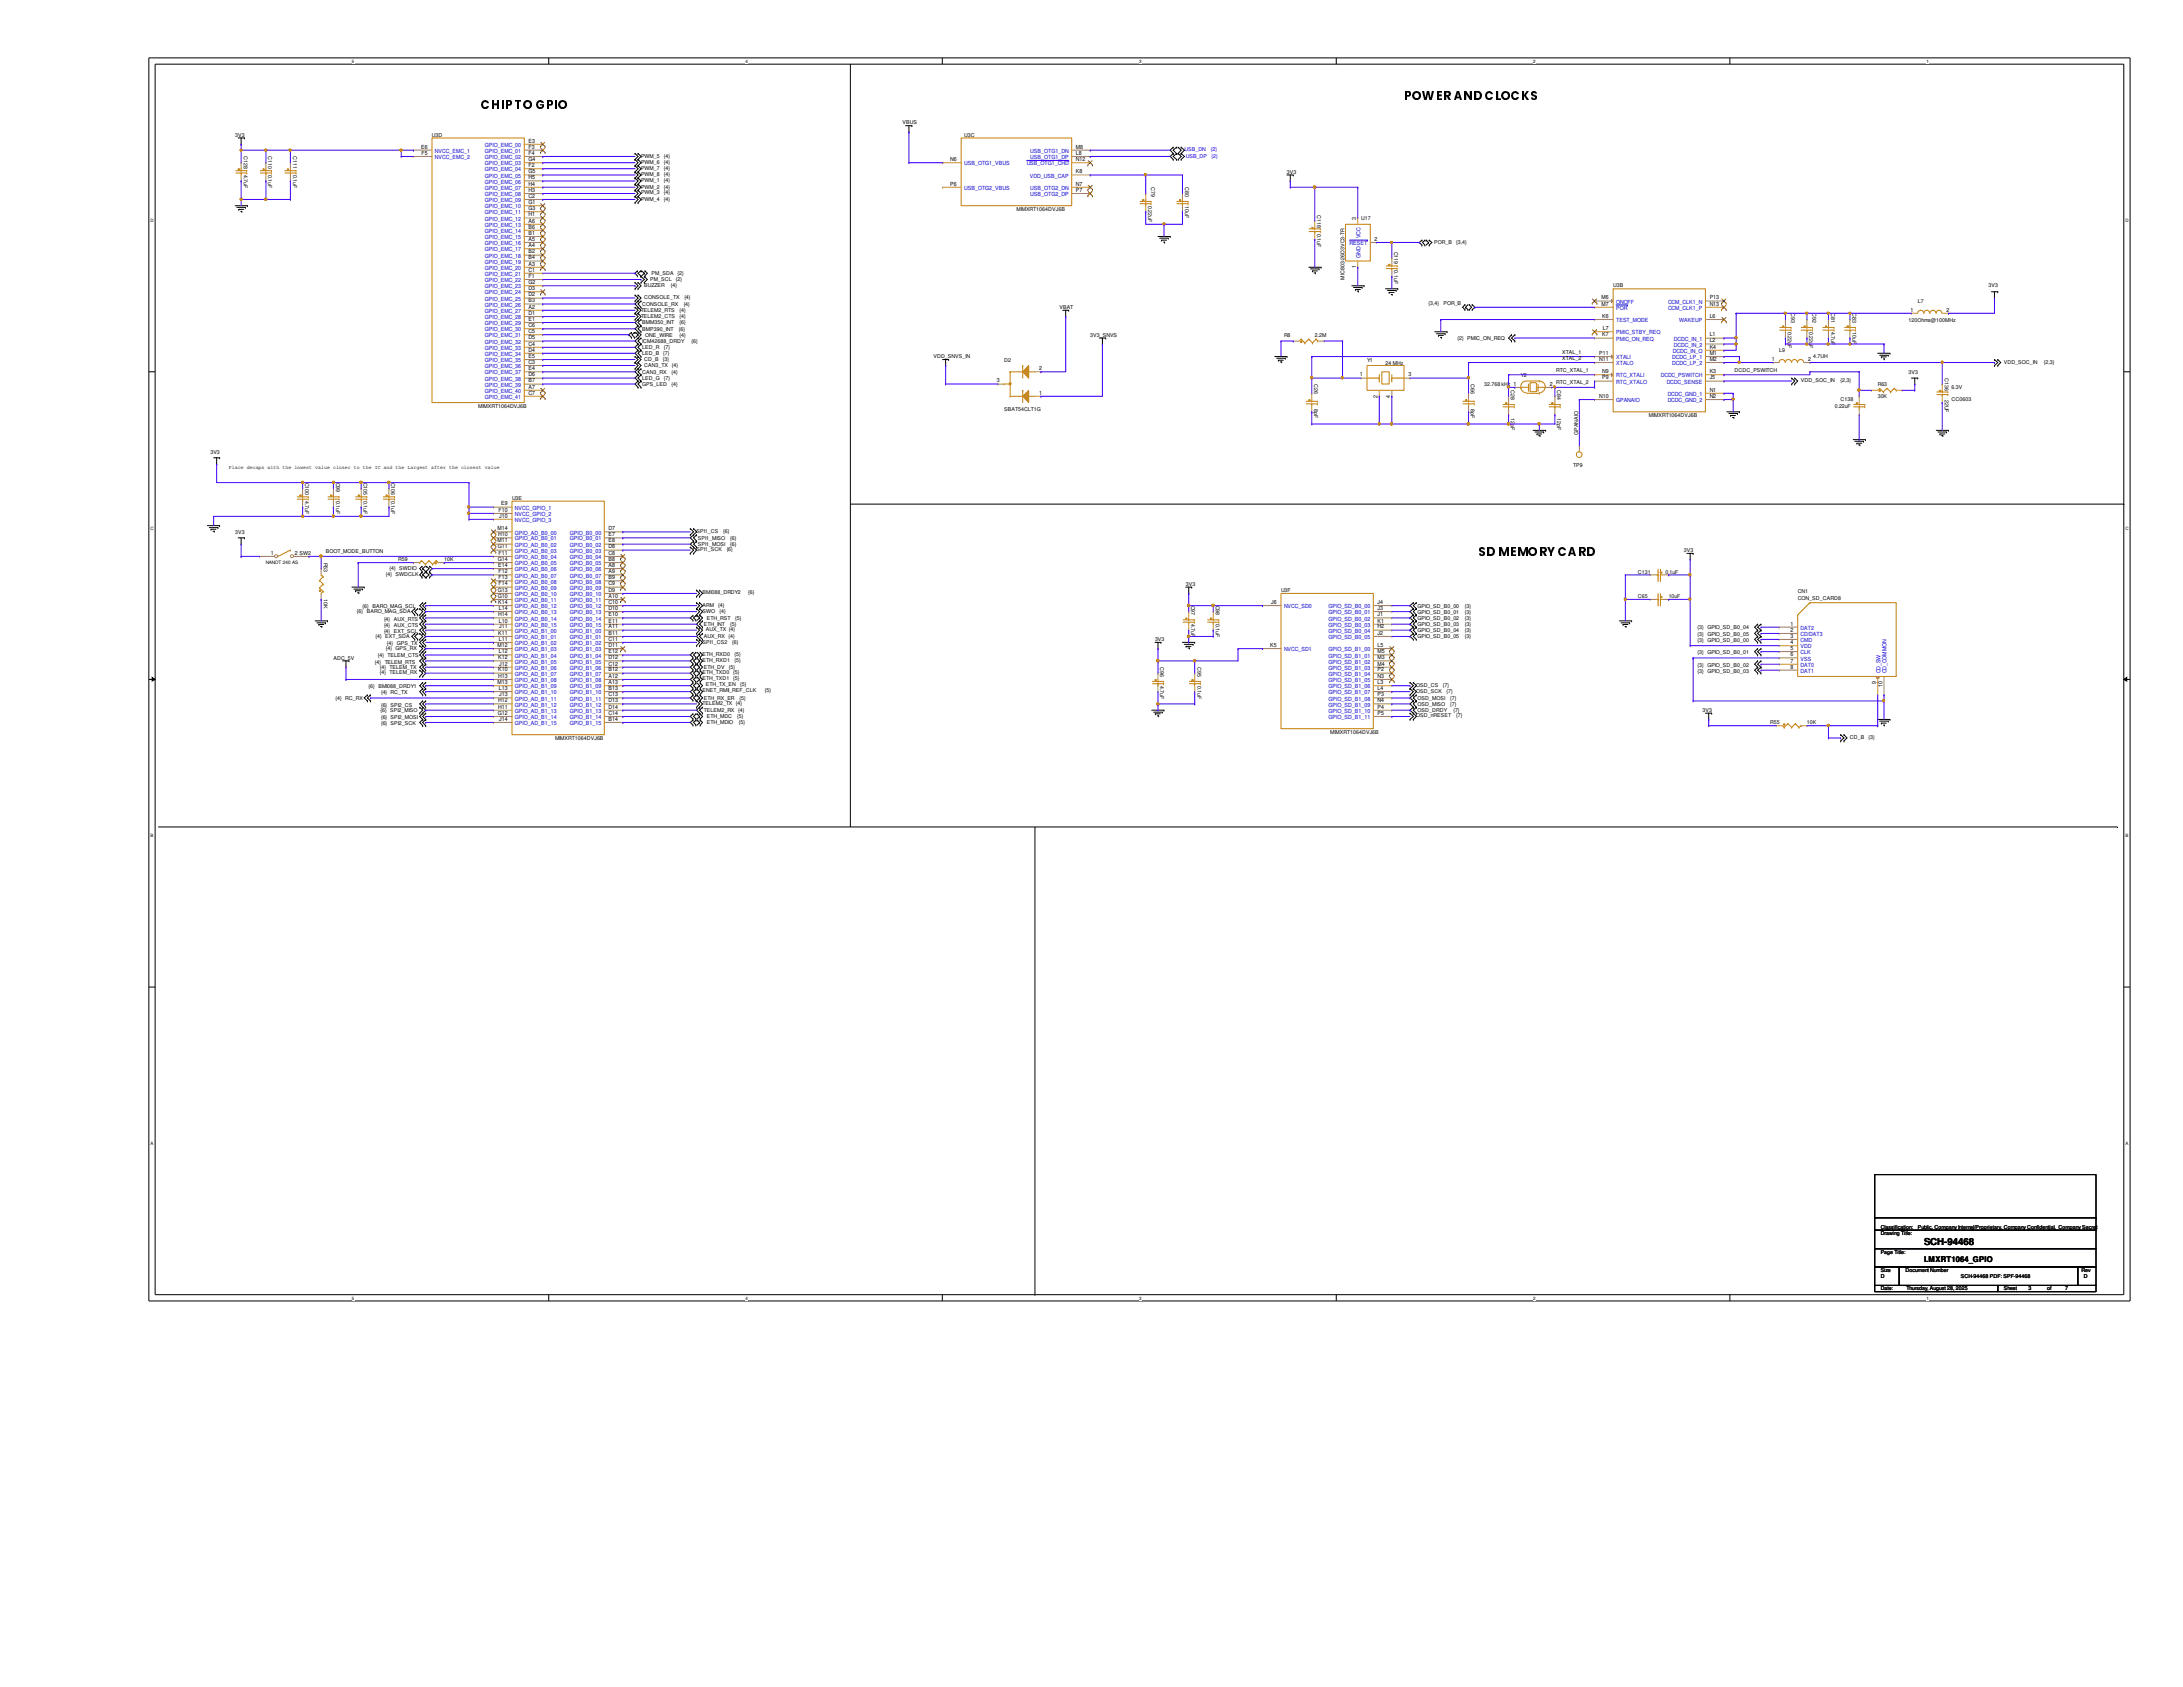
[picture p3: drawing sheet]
<svg xmlns="http://www.w3.org/2000/svg" width="279mm" height="216mm" viewBox="0 0 279 216" stroke-linecap="round" stroke-linejoin="round" font-family="sans-serif">
<defs><g id="words">
<g font-size="1.7">
<text x="61.6" y="14">CHIP TO GPIO</text>
<text x="179.7" y="12.8">POWER AND CLOCKS</text>
<text x="189.1" y="71.1">SD MEMORY CARD</text>
</g>
<text font-size="1.2" x="246.3" y="159.3">SCH-94468</text>
<text font-size="1" x="246.3" y="161.5">I.MXRT1064_GPIO</text>
<g font-size=".7">
<text x="30.1" y="17.5">3V3</text>
<text x="55.3" y="17.5">U3D</text>
<text x="115.5" y="15.9">VBUS</text>
<text x="123.4" y="17.5">U3C</text>
<text x="31.2" y="20" transform="rotate(90 31.2 20)">C128</text>
<text x="31.2" y="22.4" transform="rotate(90 31.2 22.4)">4.7uF</text>
<text x="34.3" y="20" transform="rotate(90 34.3 20)">C110</text>
<text x="34.3" y="22.4" transform="rotate(90 34.3 22.4)">0.1uF</text>
<text x="37.5" y="20" transform="rotate(90 37.5 20)">C111</text>
<text x="37.5" y="22.4" transform="rotate(90 37.5 22.4)">0.1uF</text>
<text x="53.9" y="19">E6</text>
<text x="53.9" y="19.8">F5</text>
<text x="67.6" y="18.2">E3</text>
<text x="67.6" y="21.4">F2</text>
<text x="67.6" y="19">F3</text>
<text x="67.6" y="19.8">F4</text>
<text x="67.6" y="20.6">G4</text>
<text x="67.6" y="23.7">H4</text>
<text x="67.6" y="22.2">G5</text>
<text x="67.6" y="22.9">H5</text>
<text x="82" y="23.3">PWM_1</text>
<text x="82" y="21.8">PWM_7</text>
<text x="82" y="22.6">PWM_8</text>
<text x="82" y="20.2">PWM_5</text>
<text x="82" y="21">PWM_6</text>
<text x="85" y="23.3">{4}</text>
<text x="85" y="21.8">{4}</text>
<text x="85" y="22.6">{4}</text>
<text x="85" y="20.2">{4}</text>
<text x="85" y="21">{4}</text>
<text x="121.6" y="20.6">N6</text>
<text x="121.6" y="23.7">P6</text>
<text x="137.7" y="20.6">N12</text>
<text x="137.7" y="19">M8</text>
<text x="137.7" y="19.8">L8</text>
<text x="137.7" y="23.7">N7</text>
<text x="137.7" y="22.2">K8</text>
<text x="147.3" y="24" transform="rotate(90 147.3 24)">C79</text>
<text x="151.7" y="24" transform="rotate(90 151.7 24)">C80</text>
<text x="164.7" y="22.2">3V3</text>
<text x="67.6" y="25.3">C2</text>
<text x="67.6" y="26.9">G3</text>
<text x="67.6" y="24.6">H3</text>
<text x="67.6" y="26.1">G1</text>
<text x="67.6" y="27.7">H1</text>
<text x="67.6" y="28.5">A6</text>
<text x="67.6" y="29.3">B6</text>
<text x="82" y="24.1">PWM_2</text>
<text x="82" y="24.9">PWM_3</text>
<text x="82" y="25.7">PWM_4</text>
<text x="85" y="24.1">{4}</text>
<text x="85" y="24.9">{4}</text>
<text x="85" y="25.7">{4}</text>
<text x="130.1" y="27">MIMXRT1064DVJ6B</text>
<text x="137.7" y="24.6">P7</text>
<text x="146.9" y="26.3" transform="rotate(90 146.9 26.3)">0.22uF</text>
<text x="151.7" y="26.3" transform="rotate(90 151.7 26.3)">10uF</text>
<text x="168.6" y="27.5" transform="rotate(90 168.6 27.5)">C118</text>
<text x="168.6" y="29.9" transform="rotate(90 168.6 29.9)">0.1uF</text>
<text x="173.6" y="28.2" transform="rotate(-90 173.6 28.2)">3</text>
<text x="174.2" y="28.2">U17</text>
<text x="67.6" y="32.4">B2</text>
<text x="67.6" y="34">A3</text>
<text x="67.6" y="30.1">B1</text>
<text x="67.6" y="34.8">C1</text>
<text x="67.6" y="35.6">F1</text>
<text x="67.6" y="31.6">A4</text>
<text x="67.6" y="30.8">A5</text>
<text x="67.6" y="33.2">B4</text>
<text x="83.2" y="35.9">PM_SCL</text>
<text x="83.4" y="35.2">PM_SDA</text>
<text x="86.5" y="35.9">{2}</text>
<text x="86.7" y="35.2">{2}</text>
<text x="172.1" y="35.8" transform="rotate(-90 172.1 35.8)">MIC803-26D3VC3-TR</text>
<text x="173.6" y="34.3" transform="rotate(-90 173.6 34.3)">1</text>
<text x="175.9" y="30.8">2</text>
<text x="178.4" y="32.2" transform="rotate(90 178.4 32.2)">C119</text>
<text x="178.4" y="34.6" transform="rotate(90 178.4 34.6)">0.1uF</text>
<text x="183.6" y="31.3">POR_B</text>
<text x="186.4" y="31.3">{3,4}</text>
<text x="67.6" y="39.5">A2</text>
<text x="67.6" y="38.7">B3</text>
<text x="67.6" y="37.1">D3</text>
<text x="67.6" y="40.3">D1</text>
<text x="67.6" y="37.9">D2</text>
<text x="67.6" y="36.4">G2</text>
<text x="67.6" y="41.1">E1</text>
<text x="67.6" y="41.9">C6</text>
<text x="82" y="39.9">TELEM2_RTS</text>
<text x="82" y="40.6">TELEM2_CTS</text>
<text x="82.2" y="39.2">CONSOLE_RX</text>
<text x="82.2" y="41.5">BMM350_INT</text>
<text x="82.5" y="36.7">BUZZER</text>
<text x="82.5" y="38.3">CONSOLE_TX</text>
<text x="85.9" y="36.7">{4}</text>
<text x="87" y="39.9">{4}</text>
<text x="87" y="40.6">{4}</text>
<text x="87" y="41.5">{6}</text>
<text x="87.5" y="39.2">{4}</text>
<text x="87.6" y="38.3">{4}</text>
<text x="135.6" y="39.5">VBAT</text>
<text x="182.8" y="39">{3,4}</text>
<text x="184.7" y="39">POR_B</text>
<text x="205" y="38.3">M6</text>
<text x="205" y="39.1">M7</text>
<text x="205.1" y="40.7">K6</text>
<text x="206.5" y="36.8">U3B</text>
<text x="218.8" y="40.7">L6</text>
<text x="218.8" y="38.3">P13</text>
<text x="218.8" y="39.1">N13</text>
<text x="229.2" y="40.1" transform="rotate(90 229.2 40.1)">C93</text>
<text x="232" y="40.1" transform="rotate(90 232 40.1)">C92</text>
<text x="234.4" y="40.1" transform="rotate(90 234.4 40.1)">C81</text>
<text x="237.1" y="40.1" transform="rotate(90 237.1 40.1)">C83</text>
<text x="244.3" y="41.1">120Ohms@100MHz</text>
<text x="244.5" y="39.9">1</text>
<text x="245.4" y="38.8">L7</text>
<text x="249.1" y="39.9">2</text>
<text x="254.5" y="36.8">3V3</text>
<text x="67.6" y="46.6">C3</text>
<text x="67.6" y="44.2">C4</text>
<text x="67.6" y="45">D4</text>
<text x="67.6" y="47.4">E4</text>
<text x="67.6" y="45.8">E5</text>
<text x="67.6" y="42.6">C5</text>
<text x="67.6" y="43.4">D5</text>
<text x="82.2" y="43.9">ICM42688_DRDY</text>
<text x="82.2" y="45.5">LED_B</text>
<text x="82.2" y="44.7">LED_R</text>
<text x="82.2" y="42.3">BMP390_INT</text>
<text x="82.2" y="47.8">CAN3_RX</text>
<text x="82.5" y="46.9">CAN3_TX</text>
<text x="82.5" y="46.2">CD_B</text>
<text x="82.6" y="43.1">ONE_WIRE</text>
<text x="84.8" y="46.2">{3}</text>
<text x="84.9" y="45.5">{7}</text>
<text x="85" y="44.7">{7}</text>
<text x="85.9" y="47.8">{4}</text>
<text x="86" y="46.9">{4}</text>
<text x="86.9" y="42.3">{6}</text>
<text x="87" y="43.1">{4}</text>
<text x="88.5" y="43.9">{6}</text>
<text x="119.5" y="45.8">VDD_SNVS_IN</text>
<text x="128.5" y="46.3">D2</text>
<text x="133" y="47.4">2</text>
<text x="139.5" y="43.1">3V3_SNVS</text>
<text x="164.3" y="43.1">R8</text>
<text x="168.3" y="43.1">2.2M</text>
<text x="175" y="46.3">Y1</text>
<text x="177.3" y="46.7">24 MHz</text>
<text x="186.6" y="43.6">{2} PMIC_ON_REQ</text>
<text x="199.2" y="47.6">RTC_XTAL_1</text>
<text x="199.9" y="45.3">XTAL_1</text>
<text x="199.9" y="46">XTAL_2</text>
<text x="204.7" y="46.2">N11</text>
<text x="204.7" y="45.4">P11</text>
<text x="205.1" y="43.1">K7</text>
<text x="205.1" y="47.8">N9</text>
<text x="205.1" y="42.2">L7</text>
<text x="218.8" y="45.4">M1</text>
<text x="218.8" y="46.2">M2</text>
<text x="218.8" y="44.6">K4</text>
<text x="218.8" y="43.1">L1</text>
<text x="218.8" y="43.8">L2</text>
<text x="218.8" y="47.8">K3</text>
<text x="222" y="47.6">DCDC_PSWITCH</text>
<text x="226.8" y="46.2">1</text>
<text x="227.7" y="45.1">L9</text>
<text x="228.8" y="42.5" transform="rotate(90 228.8 42.5)">0.22uF</text>
<text x="231.4" y="46.2">2</text>
<text x="231.6" y="42.5" transform="rotate(90 231.6 42.5)">0.22uF</text>
<text x="232.1" y="45.8">4.7UH</text>
<text x="234.4" y="42.5" transform="rotate(90 234.4 42.5)">4.7uF</text>
<text x="237.1" y="42.5" transform="rotate(90 237.1 42.5)">10uF</text>
<text x="244.3" y="47.8">3V3</text>
<text x="256.5" y="46.6">VDD_SOC_IN</text>
<text x="261.6" y="46.6">{2,3}</text>
<text x="61.2" y="52.2">MIMXRT1064DVJ6B</text>
<text x="67.6" y="48.2">D6</text>
<text x="67.6" y="49.7">A7</text>
<text x="67.6" y="48.9">B7</text>
<text x="67.6" y="50.5">C7</text>
<text x="82.2" y="48.6">LED_G</text>
<text x="82.2" y="49.4">GPS_LED</text>
<text x="85" y="48.6">{7}</text>
<text x="85.9" y="49.4">{4}</text>
<text x="127.6" y="48.9">3</text>
<text x="128.5" y="52.6">SBAT54CLT1G</text>
<text x="133" y="50.5">1</text>
<text x="168.2" y="49.1" transform="rotate(90 168.2 49.1)">C26</text>
<text x="168.2" y="52.3" transform="rotate(90 168.2 52.3)">8pF</text>
<text x="174" y="48.2">1</text>
<text x="176.3" y="50.9" transform="rotate(-90 176.3 50.9)">2</text>
<text x="177.9" y="50.9" transform="rotate(-90 177.9 50.9)">4</text>
<text x="180.3" y="48.2">3</text>
<text x="188.3" y="49.1" transform="rotate(90 188.3 49.1)">C66</text>
<text x="188.3" y="52.3" transform="rotate(90 188.3 52.3)">8pF</text>
<text x="189.9" y="49.4">32.768 kHz 1</text>
<text x="193.4" y="50" transform="rotate(90 193.4 50)">C28</text>
<text x="193.4" y="53.5" transform="rotate(90 193.4 53.5)">12pF</text>
<text x="194.6" y="48.3">Y2</text>
<text x="198.4" y="49.4">2</text>
<text x="199.2" y="49.2">RTC_XTAL_2</text>
<text x="199.3" y="50" transform="rotate(90 199.3 50)">C84</text>
<text x="199.3" y="53.5" transform="rotate(90 199.3 53.5)">12pF</text>
<text x="204.7" y="50.9">N10</text>
<text x="205.1" y="48.6">P9</text>
<text x="211" y="53.4">MIMXRT1064DVJ6B</text>
<text x="218.8" y="50.1">N1</text>
<text x="218.8" y="50.9">N2</text>
<text x="218.8" y="48.6">J5</text>
<text x="230.5" y="48.9">VDD_SOC_IN</text>
<text x="234.8" y="52.2">0.22uF</text>
<text x="235.6" y="48.9">{2,3}</text>
<text x="235.6" y="51.3">C138</text>
<text x="240.3" y="49.4">R63</text>
<text x="240.3" y="51">30K</text>
<text x="248.9" y="48.4" transform="rotate(90 248.9 48.4)">C136</text>
<text x="248.9" y="51.1" transform="rotate(90 248.9 51.1)">22UF</text>
<text x="249.8" y="49.8">6.3V</text>
<text x="249.8" y="51.3">CC0603</text>
<text x="26.9" y="58.1">3V3</text>
<text x="29.3" y="60">Place decaps with the lowest value closer to the IC and the Largest after the closest value</text>
<text x="201.3" y="59.7">TP9</text>
<text x="202" y="55.7" transform="rotate(-90 202 55.7)">GPANAIO</text>
<text x="39.1" y="61.8" transform="rotate(90 39.1 61.8)">C100</text>
<text x="39.1" y="64.1" transform="rotate(90 39.1 64.1)">4.7uF</text>
<text x="43" y="61.8" transform="rotate(90 43 61.8)">C99</text>
<text x="43" y="64.1" transform="rotate(90 43 64.1)">0.1uF</text>
<text x="46.5" y="61.8" transform="rotate(90 46.5 61.8)">C105</text>
<text x="46.5" y="64.1" transform="rotate(90 46.5 64.1)">0.1uF</text>
<text x="50.1" y="61.8" transform="rotate(90 50.1 61.8)">C106</text>
<text x="50.1" y="64.1" transform="rotate(90 50.1 64.1)">0.1uF</text>
<text x="63.8" y="65.5">F10</text>
<text x="64.1" y="64.7">E9</text>
<text x="65.5" y="64">U3E</text>
<text x="30.1" y="68.3">3V3</text>
<text x="34.7" y="71">1</text>
<text x="37.7" y="71">2 SW2</text>
<text x="41.7" y="70.8">BOOT_MODE_BUTTON</text>
<text x="51" y="71.8">R59</text>
<text x="56.9" y="71.8">10K</text>
<text x="63.7" y="67.9">M14</text>
<text x="63.7" y="69.4">M11</text>
<text x="63.7" y="70.2">G11</text>
<text x="63.7" y="71.8">G14</text>
<text x="63.8" y="68.6">H10</text>
<text x="63.8" y="71">F11</text>
<text x="63.9" y="66.3">J10</text>
<text x="77.9" y="67.9">D7</text>
<text x="77.9" y="68.6">E7</text>
<text x="77.9" y="69.4">E8</text>
<text x="77.9" y="70.2">D8</text>
<text x="77.9" y="71">C8</text>
<text x="77.9" y="71.8">B8</text>
<text x="89.2" y="68.2">SPI1_CS</text>
<text x="89.2" y="70.6">SPI1_SCK</text>
<text x="89.3" y="69.1">SPI1_MISO</text>
<text x="89.3" y="69.9">SPI1_MOSI</text>
<text x="92.5" y="68.2">{6}</text>
<text x="93" y="70.6">{6}</text>
<text x="93.5" y="69.1">{6}</text>
<text x="93.5" y="69.9">{6}</text>
<text x="215.5" y="70.7">3V3</text>
<text x="41.4" y="72" transform="rotate(90 41.4 72)">R53</text>
<text x="41.4" y="76.7" transform="rotate(90 41.4 76.7)">10K</text>
<text x="46.4" y="77.8">{6} BARO_MAG_SCL</text>
<text x="49.4" y="73.7">{4} SWDCLK</text>
<text x="49.9" y="72.9">{4} SWDIO</text>
<text x="63.7" y="76.5">G10</text>
<text x="63.7" y="75.7">G13</text>
<text x="63.8" y="72.6">E14</text>
<text x="63.8" y="77.3">K14</text>
<text x="63.8" y="73.4">F12</text>
<text x="63.8" y="74.1">F13</text>
<text x="63.8" y="74.9">F14</text>
<text x="77.9" y="72.6">A8</text>
<text x="77.9" y="73.4">A9</text>
<text x="77.9" y="74.1">B9</text>
<text x="77.9" y="74.9">C9</text>
<text x="77.9" y="75.7">D9</text>
<text x="77.9" y="76.5">A10</text>
<text x="77.9" y="77.3">C10</text>
<text x="89.9" y="76.1">BMI088_DRDY2</text>
<text x="89.9" y="77.7">ARM</text>
<text x="91.9" y="77.7">{4}</text>
<text x="95.8" y="76.1">{6}</text>
<text x="151.8" y="75">3V3</text>
<text x="152.4" y="77.5" transform="rotate(90 152.4 77.5)">C97</text>
<text x="155.6" y="77.5" transform="rotate(90 155.6 77.5)">C98</text>
<text x="162.7" y="77.3">J6</text>
<text x="164" y="75.8">U3F</text>
<text x="176.3" y="77.3">J4</text>
<text x="181.4" y="77.8">GPIO_SD_B0_00</text>
<text x="187.5" y="77.8">{3}</text>
<text x="209.6" y="73.4">C131</text>
<text x="209.6" y="76.6">C65</text>
<text x="213.1" y="73.4">0.1uF</text>
<text x="213.6" y="76.6">10uF</text>
<text x="230.1" y="75.9">CN1</text>
<text x="230.1" y="76.8">CON_SD_CARD8</text>
<text x="45.7" y="78.4">{6} BARO_MAG_SDA</text>
<text x="48" y="81.6">{4} EXT_SDA</text>
<text x="49.1" y="79.4">{4} AUX_RTS</text>
<text x="49.1" y="80.2">{4} AUX_CTS</text>
<text x="49.1" y="81">{4} EXT_SCL</text>
<text x="49.4" y="83.2">{4} GPS_RX</text>
<text x="49.5" y="82.5">{4} GPS_TX</text>
<text x="63.7" y="82.8">M12</text>
<text x="63.8" y="78.9">H14</text>
<text x="63.8" y="81.2">K11</text>
<text x="63.8" y="78.1">L14</text>
<text x="63.8" y="82">L11</text>
<text x="63.8" y="83.6">L12</text>
<text x="63.8" y="79.7">L10</text>
<text x="63.9" y="80.4">J11</text>
<text x="77.9" y="78.1">D10</text>
<text x="77.9" y="78.9">E10</text>
<text x="77.9" y="79.7">E11</text>
<text x="77.9" y="80.4">A11</text>
<text x="77.9" y="81.2">B11</text>
<text x="77.9" y="82">C11</text>
<text x="77.9" y="82.8">D11</text>
<text x="77.9" y="83.6">E12</text>
<text x="89.9" y="83.9">ETH_RXD0</text>
<text x="89.9" y="82.4">SPI1_CS2</text>
<text x="89.9" y="78.4">SWO</text>
<text x="90.1" y="81.7">AUX_RX</text>
<text x="90.1" y="80.1">ETH_INT</text>
<text x="90.3" y="80.8">AUX_TX {4}</text>
<text x="90.5" y="79.3">ETH_RST</text>
<text x="92.1" y="78.4">{4}</text>
<text x="93.3" y="81.7">{4}</text>
<text x="93.5" y="80.1">{5}</text>
<text x="93.7" y="82.4">{6}</text>
<text x="94" y="83.9">{5}</text>
<text x="94.1" y="79.3">{5}</text>
<text x="147.8" y="82.1">3V3</text>
<text x="152.4" y="79.9" transform="rotate(90 152.4 79.9)">4.7uF</text>
<text x="155.6" y="79.9" transform="rotate(90 155.6 79.9)">0.1uF</text>
<text x="162.6" y="82.8">K5</text>
<text x="176.3" y="78.1">J3</text>
<text x="176.3" y="78.9">J1</text>
<text x="176.3" y="79.7">K1</text>
<text x="176.3" y="80.4">H2</text>
<text x="176.3" y="81.2">J2</text>
<text x="176.3" y="82.8">L5</text>
<text x="176.3" y="83.6">M5</text>
<text x="181.4" y="80.1">GPIO_SD_B0_03</text>
<text x="181.4" y="80.9">GPIO_SD_B0_04</text>
<text x="181.4" y="78.5">GPIO_SD_B0_01</text>
<text x="181.4" y="79.3">GPIO_SD_B0_02</text>
<text x="181.4" y="81.7">GPIO_SD_B0_05</text>
<text x="187.5" y="80.1">{3}</text>
<text x="187.5" y="80.9">{3}</text>
<text x="187.5" y="78.5">{3}</text>
<text x="187.5" y="79.3">{3}</text>
<text x="187.5" y="81.7">{3}</text>
<text x="217.3" y="80.6">{3} GPIO_SD_B0_04</text>
<text x="217.3" y="82.2">{3} GPIO_SD_B0_00</text>
<text x="217.3" y="83.7">{3} GPIO_SD_B0_01</text>
<text x="217.3" y="81.4">{3} GPIO_SD_B0_05</text>
<text x="229.2" y="80.1">1</text>
<text x="229.2" y="80.9">2</text>
<text x="229.2" y="81.6">3</text>
<text x="229.2" y="82.4">4</text>
<text x="229.2" y="83.2">5</text>
<text x="229.2" y="84">6</text>
<text x="42.7" y="84.5">ADC_5V</text>
<text x="42.9" y="89.6">{4} RC_RX</text>
<text x="47.2" y="88.1">{6} BMI088_DRDY1</text>
<text x="48" y="84.9">{4} TELEM_RTS</text>
<text x="48.3" y="84.1">{4} TELEM_CTS</text>
<text x="48.6" y="86.3">{4} TELEM_RX</text>
<text x="48.6" y="85.6">{4} TELEM_TX</text>
<text x="48.8" y="88.9">{4} RC_TX</text>
<text x="63.7" y="87.5">M13</text>
<text x="63.8" y="84.4">K12</text>
<text x="63.8" y="89.9">H12</text>
<text x="63.8" y="86.7">H13</text>
<text x="63.8" y="85.9">K10</text>
<text x="63.8" y="88.3">L13</text>
<text x="63.9" y="85.2">J12</text>
<text x="63.9" y="89.1">J13</text>
<text x="77.9" y="84.4">D12</text>
<text x="77.9" y="85.2">C12</text>
<text x="77.9" y="85.9">B12</text>
<text x="77.9" y="86.7">A12</text>
<text x="77.9" y="87.5">A13</text>
<text x="77.9" y="88.3">B13</text>
<text x="77.9" y="89.1">C13</text>
<text x="77.9" y="89.9">D13</text>
<text x="89.9" y="84.7">ETH_RXD1</text>
<text x="89.9" y="86.2">ETH_TXD0</text>
<text x="89.9" y="87">ETH_TXD1</text>
<text x="89.9" y="88.6">ENET_RMII_REF_CLK</text>
<text x="90.1" y="89.6">ETH_RX_ER</text>
<text x="90.1" y="85.6">ETH_DV</text>
<text x="90.3" y="87.8">ETH_TX_EN</text>
<text x="93.3" y="85.6">{5}</text>
<text x="93.9" y="86.2">{5}</text>
<text x="93.9" y="87">{5}</text>
<text x="94" y="84.7">{5}</text>
<text x="94.7" y="89.6">{5}</text>
<text x="94.7" y="87.8">{5}</text>
<text x="97.9" y="88.6">{5}</text>
<text x="148.5" y="85.4" transform="rotate(90 148.5 85.4)">C96</text>
<text x="148.5" y="87.8" transform="rotate(90 148.5 87.8)">4.7uF</text>
<text x="153.2" y="85.4" transform="rotate(90 153.2 85.4)">C95</text>
<text x="153.2" y="87.8" transform="rotate(90 153.2 87.8)">0.1uF</text>
<text x="176.3" y="85.2">M4</text>
<text x="176.3" y="86.7">N3</text>
<text x="176.3" y="85.9">P2</text>
<text x="176.3" y="89.1">P3</text>
<text x="176.3" y="88.3">L4</text>
<text x="176.3" y="87.5">L3</text>
<text x="176.3" y="84.4">M3</text>
<text x="176.3" y="89.9">N4</text>
<text x="181.3" y="87.9">OSD_CS</text>
<text x="181.3" y="88.7">OSD_SCK</text>
<text x="181.4" y="89.6">OSD_MOSI</text>
<text x="184.7" y="87.9">{7}</text>
<text x="185.1" y="88.7">{7}</text>
<text x="185.6" y="89.6">{7}</text>
<text x="217.3" y="86.1">{3} GPIO_SD_B0_03</text>
<text x="217.3" y="85.3">{3} GPIO_SD_B0_02</text>
<text x="229.2" y="84.8">7</text>
<text x="229.2" y="85.6">8</text>
<text x="240.1" y="87.5" transform="rotate(-90 240.1 87.5)">9</text>
<text x="240.9" y="87.9" transform="rotate(-90 240.9 87.9)">10</text>
<text x="48.7" y="91.1">{6} SPI2_MISO</text>
<text x="48.8" y="90.4">{6} SPI2_CS</text>
<text x="48.8" y="92.8">{6} SPI2_SCK</text>
<text x="48.8" y="92">{6} SPI2_MOSI</text>
<text x="63.7" y="91.5">G12</text>
<text x="63.8" y="90.7">H11</text>
<text x="63.9" y="92.2">J14</text>
<text x="71" y="94.7">MIMXRT1064DVJ6B</text>
<text x="77.9" y="90.7">D14</text>
<text x="77.9" y="91.5">C14</text>
<text x="77.9" y="92.2">B14</text>
<text x="89.9" y="90.3">TELEM2_TX {4}</text>
<text x="90.1" y="91.1">TELEM2_RX</text>
<text x="90.5" y="91.9">ETH_MDC</text>
<text x="90.5" y="92.7">ETH_MDIO</text>
<text x="94.4" y="91.9">{5}</text>
<text x="94.5" y="91.1">{4}</text>
<text x="94.6" y="92.7">{5}</text>
<text x="170.3" y="93.9">MIMXRT1064DVJ6B</text>
<text x="176.3" y="90.7">P4</text>
<text x="176.3" y="91.5">P5</text>
<text x="181.3" y="91.8">OSD_nRESET</text>
<text x="181.4" y="90.3">OSD_MISO</text>
<text x="181.4" y="91.1">OSD_DRDY</text>
<text x="185.6" y="90.3">{7}</text>
<text x="186" y="91.1">{7}</text>
<text x="186.4" y="91.8">{7}</text>
<text x="217.9" y="91.1">3V3</text>
<text x="226.6" y="92.7">R55</text>
<text x="231.3" y="92.7">10K</text>
<text x="236.8" y="94.6">CD_B</text>
<text x="239.1" y="94.6">{3}</text>
<text x="240.7" y="160.4">Page Title:</text>
<text x="240.7" y="158.1">Drawing Title:</text>
<text x="240.7" y="157.3">Classification:</text>
<text x="245.4" y="157.3">Public, Company Internal/Proprietary, Company Confidential, Company Secret</text>
<text x="240.7" y="162.8">Size</text>
<text x="240.7" y="165.1">Date:</text>
<text x="240.7" y="163.6">D</text>
<text x="243.9" y="162.8">Document Number</text>
<text x="244" y="165.1">Thursday, August 28, 2025</text>
<text x="251" y="163.6">SCH-94468 PDF: SPF-94468</text>
<text x="256.5" y="165.1">Sheet</text>
<text x="259.6" y="165.1">3</text>
<text x="262" y="165.1">of</text>
<text x="264.3" y="165.1">7</text>
<text x="266.4" y="162.8">Rev</text>
<text x="266.7" y="163.6">D</text>
</g>
<g font-size=".7" fill="#00c">
<text x="55.7" y="20.4">NVCC_EMC_2</text>
<text x="55.7" y="19.6">NVCC_EMC_1</text>
<text x="62.1" y="18.8">GPIO_EMC_00</text>
<text x="62.1" y="21.9">GPIO_EMC_04</text>
<text x="62.1" y="19.6">GPIO_EMC_01</text>
<text x="62.1" y="20.4">GPIO_EMC_02</text>
<text x="62.1" y="21.2">GPIO_EMC_03</text>
<text x="62.1" y="22.7">GPIO_EMC_05</text>
<text x="62.1" y="23.5">GPIO_EMC_06</text>
<text x="123.4" y="21.2">USB_OTG1_VBUS</text>
<text x="131.4" y="21.2">USB_OTG1_CHD</text>
<text x="131.8" y="22.7">VDD_USB_CAP</text>
<text x="131.9" y="19.6">USB_OTG1_DN</text>
<text x="131.9" y="20.4">USB_OTG1_DP</text>
<text x="62.1" y="25.9">GPIO_EMC_09</text>
<text x="62.1" y="24.3">GPIO_EMC_07</text>
<text x="62.1" y="27.4">GPIO_EMC_11</text>
<text x="62.1" y="25.1">GPIO_EMC_08</text>
<text x="62.1" y="26.7">GPIO_EMC_10</text>
<text x="62.1" y="28.2">GPIO_EMC_12</text>
<text x="62.1" y="29">GPIO_EMC_13</text>
<text x="62.1" y="29.8">GPIO_EMC_14</text>
<text x="123.4" y="24.3">USB_OTG2_VBUS</text>
<text x="131.9" y="24.3">USB_OTG2_DN</text>
<text x="131.9" y="25.1">USB_OTG2_DP</text>
<text x="62.1" y="33">GPIO_EMC_18</text>
<text x="62.1" y="34.5">GPIO_EMC_20</text>
<text x="62.1" y="30.6">GPIO_EMC_15</text>
<text x="62.1" y="35.3">GPIO_EMC_21</text>
<text x="62.1" y="32.2">GPIO_EMC_17</text>
<text x="62.1" y="31.4">GPIO_EMC_16</text>
<text x="62.1" y="33.7">GPIO_EMC_19</text>
<text x="172.7" y="31.4">RESET</text>
<text x="174.1" y="33" transform="rotate(-90 174.1 33)">GND</text>
<text x="174.1" y="30.5" transform="rotate(-90 174.1 30.5)">VCC</text>
<text x="62.1" y="40">GPIO_EMC_27</text>
<text x="62.1" y="39.2">GPIO_EMC_26</text>
<text x="62.1" y="37.7">GPIO_EMC_24</text>
<text x="62.1" y="40.9">GPIO_EMC_28</text>
<text x="62.1" y="38.5">GPIO_EMC_25</text>
<text x="62.1" y="36.9">GPIO_EMC_23</text>
<text x="62.1" y="41.6">GPIO_EMC_29</text>
<text x="62.1" y="36.1">GPIO_EMC_22</text>
<text x="206.8" y="38.9">ONOFF</text>
<text x="206.8" y="39.7">POR</text>
<text x="206.8" y="41.2">TEST_MODE</text>
<text x="213.5" y="38.9">CCM_CLK1_N</text>
<text x="213.5" y="39.7">CCM_CLK1_P</text>
<text x="214.9" y="41.2">WAKEUP</text>
<text x="62.1" y="47.1">GPIO_EMC_36</text>
<text x="62.1" y="44.8">GPIO_EMC_33</text>
<text x="62.1" y="45.6">GPIO_EMC_34</text>
<text x="62.1" y="47.9">GPIO_EMC_37</text>
<text x="62.1" y="46.4">GPIO_EMC_35</text>
<text x="62.1" y="43.2">GPIO_EMC_31</text>
<text x="62.1" y="44">GPIO_EMC_32</text>
<text x="62.1" y="42.4">GPIO_EMC_30</text>
<text x="206.8" y="43.6">PMIC_ON_REQ</text>
<text x="206.8" y="42.8">PMIC_STBY_REQ</text>
<text x="206.8" y="46.7">XTALO</text>
<text x="206.8" y="46">XTALI</text>
<text x="214" y="46">DCDC_LP_1</text>
<text x="214" y="46.7">DCDC_LP_2</text>
<text x="214.1" y="45.2">DCDC_IN_Q</text>
<text x="214.2" y="43.6">DCDC_IN_1</text>
<text x="214.2" y="44.4">DCDC_IN_2</text>
<text x="62.1" y="48.7">GPIO_EMC_38</text>
<text x="62.1" y="50.3">GPIO_EMC_40</text>
<text x="62.1" y="49.5">GPIO_EMC_39</text>
<text x="62.1" y="51.1">GPIO_EMC_41</text>
<text x="206.8" y="48.3">RTC_XTALI</text>
<text x="206.8" y="49.1">RTC_XTALO</text>
<text x="206.8" y="51.5">GPANAIO</text>
<text x="212.6" y="48.3">DCDC_PSWITCH</text>
<text x="213.3" y="49.1">DCDC_SENSE</text>
<text x="213.4" y="50.7">DCDC_GND_1</text>
<text x="213.4" y="51.5">DCDC_GND_2</text>
<text x="65.9" y="65.2">NVCC_GPIO_1</text>
<text x="65.9" y="69.2">GPIO_AD_B0_01</text>
<text x="65.9" y="70.7">GPIO_AD_B0_03</text>
<text x="65.9" y="71.5">GPIO_AD_B0_04</text>
<text x="65.9" y="66">NVCC_GPIO_2</text>
<text x="65.9" y="66.8">NVCC_GPIO_3</text>
<text x="65.9" y="68.4">GPIO_AD_B0_00</text>
<text x="65.9" y="70">GPIO_AD_B0_02</text>
<text x="72.9" y="68.4">GPIO_B0_00</text>
<text x="72.9" y="69.2">GPIO_B0_01</text>
<text x="72.9" y="70">GPIO_B0_02</text>
<text x="72.9" y="70.7">GPIO_B0_03</text>
<text x="72.9" y="71.5">GPIO_B0_04</text>
<text x="65.9" y="77">GPIO_AD_B0_11</text>
<text x="65.9" y="72.3">GPIO_AD_B0_05</text>
<text x="65.9" y="73.1">GPIO_AD_B0_06</text>
<text x="65.9" y="73.9">GPIO_AD_B0_07</text>
<text x="65.9" y="74.7">GPIO_AD_B0_08</text>
<text x="65.9" y="75.5">GPIO_AD_B0_09</text>
<text x="65.9" y="77.9">GPIO_AD_B0_12</text>
<text x="65.9" y="76.3">GPIO_AD_B0_10</text>
<text x="72.9" y="72.3">GPIO_B0_05</text>
<text x="72.9" y="73.1">GPIO_B0_06</text>
<text x="72.9" y="73.9">GPIO_B0_07</text>
<text x="72.9" y="74.7">GPIO_B0_08</text>
<text x="72.9" y="75.5">GPIO_B0_09</text>
<text x="72.9" y="76.3">GPIO_B0_10</text>
<text x="72.9" y="77">GPIO_B0_11</text>
<text x="72.9" y="77.9">GPIO_B0_12</text>
<text x="164.3" y="77.9">NVCC_SD0</text>
<text x="170.1" y="77.9">GPIO_SD_B0_00</text>
<text x="65.9" y="79.4">GPIO_AD_B0_14</text>
<text x="65.9" y="78.6">GPIO_AD_B0_13</text>
<text x="65.9" y="81">GPIO_AD_B1_00</text>
<text x="65.9" y="81.8">GPIO_AD_B1_01</text>
<text x="65.9" y="82.5">GPIO_AD_B1_02</text>
<text x="65.9" y="83.4">GPIO_AD_B1_03</text>
<text x="65.9" y="80.2">GPIO_AD_B0_15</text>
<text x="72.9" y="78.6">GPIO_B0_13</text>
<text x="72.9" y="79.4">GPIO_B0_14</text>
<text x="72.9" y="80.2">GPIO_B0_15</text>
<text x="72.9" y="81">GPIO_B1_00</text>
<text x="72.9" y="81.8">GPIO_B1_01</text>
<text x="72.9" y="82.5">GPIO_B1_02</text>
<text x="72.9" y="83.4">GPIO_B1_03</text>
<text x="164.3" y="83.4">NVCC_SD1</text>
<text x="170.1" y="78.6">GPIO_SD_B0_01</text>
<text x="170.1" y="79.4">GPIO_SD_B0_02</text>
<text x="170.1" y="80.2">GPIO_SD_B0_03</text>
<text x="170.1" y="81">GPIO_SD_B0_04</text>
<text x="170.1" y="81.8">GPIO_SD_B0_05</text>
<text x="170.1" y="83.4">GPIO_SD_B1_00</text>
<text x="230.5" y="80.6">DAT2</text>
<text x="230.5" y="81.4">CD/DAT3</text>
<text x="230.5" y="82.2">CMD</text>
<text x="230.5" y="83">VDD</text>
<text x="230.5" y="83.7">CLK</text>
<text x="65.9" y="84.2">GPIO_AD_B1_04</text>
<text x="65.9" y="84.9">GPIO_AD_B1_05</text>
<text x="65.9" y="85.7">GPIO_AD_B1_06</text>
<text x="65.9" y="87.3">GPIO_AD_B1_08</text>
<text x="65.9" y="89.7">GPIO_AD_B1_11</text>
<text x="65.9" y="88.9">GPIO_AD_B1_10</text>
<text x="65.9" y="88.1">GPIO_AD_B1_09</text>
<text x="65.9" y="86.5">GPIO_AD_B1_07</text>
<text x="72.9" y="84.2">GPIO_B1_04</text>
<text x="72.9" y="84.9">GPIO_B1_05</text>
<text x="72.9" y="85.7">GPIO_B1_06</text>
<text x="72.9" y="86.5">GPIO_B1_07</text>
<text x="72.9" y="87.3">GPIO_B1_08</text>
<text x="72.9" y="88.1">GPIO_B1_09</text>
<text x="72.9" y="88.9">GPIO_B1_10</text>
<text x="72.9" y="89.7">GPIO_B1_11</text>
<text x="170.1" y="85.7">GPIO_SD_B1_03</text>
<text x="170.1" y="87.3">GPIO_SD_B1_05</text>
<text x="170.1" y="86.5">GPIO_SD_B1_04</text>
<text x="170.1" y="89.7">GPIO_SD_B1_08</text>
<text x="170.1" y="88.9">GPIO_SD_B1_07</text>
<text x="170.1" y="88.1">GPIO_SD_B1_06</text>
<text x="170.1" y="84.9">GPIO_SD_B1_02</text>
<text x="170.1" y="84.2">GPIO_SD_B1_01</text>
<text x="230.5" y="84.5">VSS</text>
<text x="230.5" y="85.3">DAT0</text>
<text x="230.5" y="86.1">DAT1</text>
<text x="240.7" y="86.2" transform="rotate(-90 240.7 86.2)">CD_SW</text>
<text x="241.5" y="86.2" transform="rotate(-90 241.5 86.2)">CD_COMMON</text>
<text x="65.9" y="92">GPIO_AD_B1_14</text>
<text x="65.9" y="90.4">GPIO_AD_B1_12</text>
<text x="65.9" y="91.2">GPIO_AD_B1_13</text>
<text x="65.9" y="92.8">GPIO_AD_B1_15</text>
<text x="72.9" y="90.4">GPIO_B1_12</text>
<text x="72.9" y="91.2">GPIO_B1_13</text>
<text x="72.9" y="92">GPIO_B1_14</text>
<text x="72.9" y="92.8">GPIO_B1_15</text>
<text x="170.1" y="90.4">GPIO_SD_B1_09</text>
<text x="170.1" y="91.2">GPIO_SD_B1_10</text>
<text x="170.1" y="92">GPIO_SD_B1_11</text>
</g>
<g font-size=".7" fill="#00f">
<text x="151.6" y="19.3">USB_DN</text>
<text x="151.8" y="20.3">USB_DP</text>
<text x="155" y="19.3">{2}</text>
<text x="155.1" y="20.3">{2}</text>
</g>
<g font-size=".6">
<text x="45" y="8">5</text>
<text x="95.4" y="8">4</text>
<text x="145.8" y="8">3</text>
<text x="196.2" y="8">2</text>
<text x="246.6" y="8">1</text>
<text x="19.3" y="28.4">D</text>
<text x="272" y="28.4">D</text>
<text x="19.3" y="67.8">C</text>
<text x="272" y="67.8">C</text>
<text x="34" y="72.1">NANOT 240 AS</text>
<text x="19.3" y="107.1">B</text>
<text x="272" y="107.1">B</text>
<text x="19.3" y="146.5">A</text>
<text x="272" y="146.5">A</text>
<text x="45" y="166.3">5</text>
<text x="95.4" y="166.3">4</text>
<text x="145.8" y="166.3">3</text>
<text x="196.2" y="166.3">2</text>
<text x="246.6" y="166.3">1</text>
</g>
</g></defs>
<path d="M19.1 7.4h253.5v159.1h-253.5zM19.9 8.2h251.9v157.5h-251.9z" fill="none" stroke="#000" stroke-width=".13"/>
<g fill="#fff">
<path d="M45 7.5h.3v.7h-.3z"/>
<path d="M45 165.8h.3v.7h-.3z"/>
</g>
<path d="M70.2 7.4v.8M70.2 165.7v.8" fill="none" stroke="#000" stroke-width=".13"/>
<g fill="#fff">
<path d="M95.4 7.5h.3v.7h-.3z"/>
<path d="M95.4 165.8h.3v.7h-.3z"/>
</g>
<path d="M120.6 7.4v.8M120.6 165.7v.8" fill="none" stroke="#000" stroke-width=".13"/>
<g fill="#fff">
<path d="M145.8 7.5h.3v.7h-.3z"/>
<path d="M145.8 165.8h.3v.7h-.3z"/>
</g>
<path d="M171 7.4v.8M171 165.7v.8" fill="none" stroke="#000" stroke-width=".13"/>
<g fill="#fff">
<path d="M196.2 7.5h.3v.7h-.3z"/>
<path d="M196.2 165.8h.3v.7h-.3z"/>
</g>
<path d="M221.4 7.4v.8M221.4 165.7v.8" fill="none" stroke="#000" stroke-width=".13"/>
<g fill="#fff">
<path d="M246.6 7.5h.3v.7h-.3z"/>
<path d="M246.6 165.8h.3v.7h-.3z"/>
<path d="M19.3 27.9h.3v.6h-.3z"/>
<path d="M272 27.9h.4v.6h-.4z"/>
<path d="M19.3 67.3h.3v.6h-.3z"/>
<path d="M272 67.3h.4v.6h-.4z"/>
</g>
<path d="M19.1 47.6h.8M271.8 47.6h.8" fill="none" stroke="#000" stroke-width=".13"/>
<g fill="#fff">
<path d="M19.3 106.6h.3v.7h-.3z"/>
<path d="M272 106.6h.4v.7h-.4z"/>
</g>
<path d="M19.1 87h.8M19.5 86.7l.4 .3-.4 .2zM271.8 87l.4-.3v.5zM271.8 87h.8" fill="none" stroke="#000" stroke-width=".13"/>
<path d="M19.5 86.7l.4 .3-.4 .2zM271.8 87l.4-.3v.5z" fill="#000"/>
<g fill="#fff">
<path d="M19.3 146h.3v.6h-.3z"/>
<path d="M272 146h.3v.6h-.3z"/>
</g>
<g fill="none" stroke="#000" stroke-width=".13">
<path d="M30.5 17.7h.8M30.9 18.5h.1M30.9 17.7v.8M31.3 17.7h.1M81.3 19.6h.1M81.3 19.6l.4 .4-.4 .4M81.7 19.6h.1M81.7 19.6l.3 .4-.3 .4M108.8 8.2h.1M108.8 8.2v97.6M115.9 16.1h.8M116.3 16.9h.1"/>
<path d="M116.3 16.1v.8M116.7 16.1h.1M150.2 18.8h.1M150.2 19.6h.1M150.2 18.8l-.4 .4 .4 .4M150.2 19.6l-.4 .4 .4 .4M150.6 19.6h.1M150.6 18.8h.1M150.6 18.8l-.4 .4 .4 .4M150.6 19.6l-.4 .4 .4 .4M150.8 19.6h.1M150.8 18.8h.1"/>
<path d="M150.8 18.8l.4 .4-.4 .4M150.8 19.6l.4 .4-.4 .4M151.2 18.8h.1M151.2 19.6h.1M151.2 18.8l.4 .4-.4 .4M151.2 19.6l.4 .4-.4 .4M30.1 26.3h1.6M30.3 26.5h1.1M30.6 26.8h.1M30.6 26.8h.6M30.8 27.1h.1M30.9 27.1h.1"/>
<path d="M31.4 26.5h.1M31.7 26.3h.1M81.3 23.6h.1M81.3 22.8h.1M81.3 24.3h.1M81.3 25.1h.1M81.3 22h.1M81.3 21.2h.1M81.3 37h.1M81.3 36.2h.1M81.3 39.3h.1M81.3 20.4h.1"/>
<path d="M81.3 25.9h.1M81.3 38.5h.1M81.3 37.8h.1M81.3 22.8l.4 .4-.4 .4M81.3 23.6l.4 .4-.4 .3M81.3 24.3l.4 .5-.4 .3M81.3 21.2l.4 .4-.4 .4M81.3 22l.4 .4-.4 .4M81.3 36.2l.4 .4-.4 .4M81.3 39.3l.4 .4-.4 .4M81.3 25.1l.4 .4-.4 .4M81.3 20.4l.4 .4-.4 .4"/>
<path d="M81.3 37.8l.4 .3-.4 .4M81.6 34.7h.1M81.6 35.3h.1M81.6 34.7l-.3 .3 .3 .3M81.7 38.5h.1M81.7 39.3h.1M81.7 23.6h.1M81.7 22.8h.1M81.7 24.3h.1M81.7 25.1h.1M81.7 22h.1M81.7 21.2h.1"/>
<path d="M81.7 37h.1M81.7 36.2h.1M81.7 20.4h.1M81.7 25.9h.1M81.7 37.8h.1M81.7 37.8l.3 .3-.7 .8 .4 .4M81.7 22.8l.3 .4-.3 .4M81.7 23.6l.3 .4-.3 .3M81.7 24.3l.3 .5-.3 .3M81.7 21.2l.3 .4-.3 .4M81.7 22l.3 .4-.3 .4M81.7 36.2l.3 .4-.3 .4"/>
<path d="M81.7 39.3l.3 .4-.3 .4M81.7 25.1l.3 .4-.3 .4M81.7 20.4l.3 .4-.3 .4M82 34.7h.1M82 35.3h.1M82 34.7l-.3 .3 .3 .3M82 39.3h.1M82 38.5h.1M82 36.2h.1M82 35.4h.1M82 38.5l-.3 .4 .3 .4M82 35.4l.5 .4-.5 .4"/>
<path d="M82.1 34.7h.1M82.1 34.7l.4 .3M82.5 36.2h.1M82.5 35.4h.1M82.5 35h.1M82.5 35.4l.3 .4-.3 .4M82.5 35l-.4 .3M82.6 35.3h.1M82.6 34.7h.1M82.6 34.7l.2 .3-.2 .3M136 39.7h.8M136.4 39.7v.8"/>
<path d="M136.8 39.7h.1M148.2 30.3h1.6M148.4 30.5h1.1M148.7 30.7h.1M148.7 30.7h.6M148.9 31h.2M149.1 31h.1M149.5 30.5h.1M149.8 30.3h.1M150.2 20.4h.1M150.6 20.4h.1M150.8 20.4h.1"/>
<path d="M151.2 20.4h.1M164.7 22.4h.8M165.1 23.2h.1M165.1 22.4v.8M165.5 22.4h.1M167.5 34.2h1.6M167.7 34.4h1.1M168 34.7h.1M168 34.7h.6M168.2 34.9h.2M168.4 34.9h.1M168.8 34.4h.1"/>
<path d="M169.1 34.2h.1M173 36.6h1.6M173.2 36.8h1.1M173.5 37h.1M173.5 37h.6M173.7 37.3h.2M173.9 37.3h.1M174.3 36.8h.1M174.6 36.6h.1M177.3 37h1.6M177.6 37.2h1.1M177.8 37.4h.1"/>
<path d="M177.8 37.4h.6M178.1 37.7h.1M178.2 37.7h.1M178.7 37.2h.1M178.9 37h.1M182 30.7h.1M182 31.4h.1M182 30.7l-.3 .3 .3 .4M182.4 30.7h.1M182.4 31.4h.1M182.4 30.7l-.3 .3 .3 .4M182.5 30.7h.1"/>
<path d="M182.5 30.7l.3 .3M182.8 31h.1M182.8 31l-.3 .4M182.9 31.4h.1M182.9 30.7h.1M182.9 30.7l.4 .3-.4 .4M187.5 39h.1M187.5 39.6h.1M187.5 39l-.3 .3 .3 .3M187.6 39.3h.1M187.6 39.3l.3 .3M187.9 39.6h.1"/>
<path d="M187.9 39l-.3 .3M188 39.6h.1M188 39h.1M188 39l.3 .3-.3 .3M188.4 39.6h.1M188.4 39h.1M188.4 39l.4 .3-.4 .3M254.9 37.3h.8M255.3 38.1h.1M255.3 37.3v.8M255.7 37.3h.1M27.3 58.6h.8"/>
<path d="M27.7 59.4h.1M27.7 58.6v.8M28.1 58.6h.1M80.8 42.5h.1M80.8 43.2h.1M80.8 42.5l-.3 .3 .3 .4M81.2 42.5h.1M81.2 43.2h.1M81.2 42.5l-.3 .3 .3 .4M81.3 40.1h.1M81.3 40.9h.1M81.3 47.2h.1"/>
<path d="M81.3 46.4h.1M81.3 45.6h.1M81.3 40.1l.4 .4-.4 .4M81.3 46.4l.4 .4-.4 .4M81.3 45.6l.4 .4-.4 .4M81.4 42.5h.1M81.4 42.5l.3 .3M81.7 43.3h.1M81.7 44h.1M81.7 40.1h.1M81.7 40.9h.1M81.7 48h.1"/>
<path d="M81.7 48.8h.1M81.7 44.8h.1M81.7 45.6h.1M81.7 41.7h.1M81.7 42.5h.1M81.7 47.2h.1M81.7 46.4h.1M81.7 49.6h.1M81.7 42.8h.1M81.7 43.3l-.4 .3 .4 .4M81.7 47.2l-.4 .4 .4 .4M81.7 44.8l-.4 .4 .4 .4"/>
<path d="M81.7 40.1l.3 .4-.7 .8 .4 .4M81.7 48l-.4 .4 .4 .4M81.7 44l-.4 .4 .4 .4M81.7 41.7l-.4 .4 .4 .4M81.7 46.4l.3 .4-.3 .4M81.7 48.8l-.4 .3 .4 .5M81.7 45.6l.3 .4-.3 .4M81.7 42.8l-.3 .4M81.7 43.2h.1M81.7 42.5l.3 .3-.3 .4M82 44h.1M82 43.3h.1"/>
<path d="M82 48.8h.1M82 48h.1M82 45.6h.1M82 44.8h.1M82 42.5h.1M82 41.7h.1M82 40.9h.1M82 49.6h.1M82 47.2h.1M82 43.3l-.3 .3 .3 .4M82 48l-.3 .4 .3 .4M82 44.8l-.3 .4 .3 .4"/>
<path d="M82 44l-.3 .4 .3 .4M82 41.7l-.3 .4 .3 .4M82 40.9l-.3 .4 .3 .4M82 48.8l-.3 .3 .3 .5M82 47.2l-.3 .4 .3 .4M120.7 46h.7M121 46.8h.1M121 46v.8M121.4 46h.1M136.4 40.5h.1M140.7 43.3h.8M141.1 44h.1"/>
<path d="M141.1 43.3v.7M141.5 43.3h.1M163.2 45.6h1.5M163.4 45.8h1.1M163.6 46.1h.1M163.6 46.1h.7M163.9 46.3h.1M164 46.3h.1M164.5 45.8h.1M164.7 45.6h.1M183.6 42.5h1.6M183.9 42.7h1.1"/>
<path d="M184.1 42.9h.1M184.1 42.9h.6M184.4 43.2h.1M184.5 43.2h.1M185 42.7h.1M185.2 42.5h.1M193.5 42.8h.1M193.5 43.6h.1M193.5 42.8l-.4 .5 .4 .3M193.9 42.8h.1M193.9 43.6h.1M193.9 42.8l-.4 .5 .4 .3"/>
<path d="M196.2 55.1h1.6M196.5 55.3h1.1M196.7 55.5h.1M196.7 55.5h.6M196.9 55.8h.2M197.1 55.8h.1M197.6 55.3h.1M197.8 55.1h.1M221 52.7h1.6M221.3 52.9h1.1M221.5 53.2h.1M221.5 53.2h.6"/>
<path d="M221.7 53.4h.2M221.9 53.4h.1M222.4 52.9h.1M222.6 52.7h.1M229.3 49.1h.1M229.3 48.4h.1M229.3 48.4l.4 .4-.4 .3M229.7 49.1h.1M229.7 48.4h.1M229.7 48.4l.4 .4-.4 .3M237.2 56.3h1.6M237.4 56.5h1.1"/>
<path d="M237.7 56.7h.1M237.7 56.7h.6M237.9 56.9h.1M238 56.9h.1M238.5 56.5h.1M238.8 56.3h.1M240.3 45.2h1.6M240.6 45.5h1.1M240.8 45.7h.1M240.8 45.7h.6M241 45.9h.2M241.2 45.9h.1"/>
<path d="M241.7 45.5h.1M241.9 45.2h.1M244.6 48.4h.8M245.1 49.1h.1M245.1 48.4v.7M245.4 48.4h.1M247.8 55.1h1.6M248 55.3h1.1M248.3 55.5h.1M248.3 55.5h.6M248.5 55.8h.2M248.7 55.8h.1"/>
<path d="M249.1 55.3h.1M249.4 55.1h.1M255.3 46.8h.1M255.3 46h.1M255.3 46l.4 .4-.4 .4M255.7 46.8h.1M255.7 46h.1M255.7 46l.4 .4-.4 .4M26.5 67.3h1.6M26.8 67.5h1.1M27 67.7h.1M27 67.7h.6"/>
<path d="M27.3 68h.1M27.4 68h.1M27.9 67.5h.1M28.1 67.3h.1M30.5 68.8h.8M30.9 69.6h.1M30.9 68.8v.8M31.3 68.8h.1M40.3 79.5h1.6M40.6 79.7h1.1M40.8 79.9h.1M40.8 79.9h.6"/>
<path d="M41.7 79.7h.1M41.9 79.5h.1M45 75.1h1.6M45.3 75.4h1.1M45.5 75.6h.1M45.5 75.6h.6M45.8 75.9h.1M45.9 75.9h.1M46.4 75.4h.1M46.6 75.1h.1M53.1 78.7h.1M53.1 77.9h.1"/>
<path d="M53.1 77.9l-.4 .4 .4 .4M53.5 77.9h.1M53.5 78.7h.1M53.5 77.9l-.4 .4 .4 .4M53.7 77.9h.1M53.7 78.7h.1M53.7 77.9l.4 .4-.4 .4M54 73.2h.1M54 73.9h.1M54 72.5h.1M54 73.1h.1M54 73.2l-.3 .4 .3 .3"/>
<path d="M54 72.5l-.3 .3 .3 .3M54.1 77.1h.1M54.1 77.9h.1M54.1 73.6h.1M54.1 72.8h.1M54.1 78.7h.1M54.1 79.5h.1M54.1 77.1l-.4 .4 .8 .8-.4 .4M54.1 73.6l.3 .3M54.1 72.8l.3 .3M54.1 78.7l-.4 .4 .4 .4M54.1 79.5l-.4 .4 .4 .4"/>
<path d="M54.4 73.9h.1M54.4 73.1h.1M54.4 73.2l-.3 .4M54.4 72.5l-.3 .3M54.5 77.1h.1M54.5 77.9h.1M54.5 78.7h.1M54.5 79.5h.1M54.5 77.1l-.4 .4 .4 .4M54.5 78.7l-.4 .4 .4 .4M54.5 79.5l-.4 .4 .4 .4M54.6 73.9h.1"/>
<path d="M54.6 73.2h.1M54.6 73.1h.1M54.6 72.5h.1M54.6 73.2l.3 .4-.3 .3M54.6 72.5l.3 .3-.3 .3M55 73.9h.1M55 73.2h.1M55 73.1h.1M55 72.5h.1M55 73.2l.3 .4-.3 .3M55 72.5l.3 .3-.3 .3M88.3 68.5h.1"/>
<path d="M88.3 67.6h.1M88.3 70.8h.1M88.3 70h.1M88.3 67.6l.5 .5-.5 .4M88.3 70l.5 .4-.5 .4M88.7 78.8h.1M88.7 79.4h.1M88.7 78.8l-.4 .3 .4 .3M88.8 68.5h.1M88.8 69.3h.1M88.8 70h.1M88.8 67.6h.1"/>
<path d="M88.8 70.8h.1M88.8 68.5l-.5 .3 .5 .5M88.8 69.3l-.5 .3 .5 .4M88.8 67.6l.4 .5-.4 .4M88.8 70l.4 .4-.4 .4M89.1 78.8h.1M89.1 79.4h.1M89.1 78.8l-.3 .3 .3 .3M89.2 69.3h.1M89.2 68.5h.1M89.2 70h.1M89.2 76.3h.1"/>
<path d="M89.2 75.5h.1M89.2 77.9h.1M89.2 77.1h.1M89.2 78.7h.1M89.2 68.5l-.4 .3 .4 .5M89.2 69.3l-.4 .3 .4 .4M89.2 75.5l.3 .4-.3 .4M89.2 77.1l.3 .4-.3 .4M89.2 77.9l.3 .4-.3 .4M89.2 78.8h.1M89.2 78.8l.3 .3M89.5 79.1h.1"/>
<path d="M89.5 76.3h.1M89.5 75.5h.1M89.5 77.9h.1M89.5 77.1h.1M89.5 79.5h.1M89.5 78.7h.1M89.5 79.1l-.3 .3M89.5 75.5l.4 .4-.4 .4M89.5 79.5l-.3 .4 .7 .7-.4 .5M89.5 77.1l.4 .4-.4 .4M89.5 77.9l.4 .4-.4 .4M89.6 79.4h.1"/>
<path d="M89.6 78.8h.1M89.6 78.8l.3 .3-.3 .3M89.9 79.5h.1M89.9 79.5l-.4 .4 .4 .4M108.8 64.5h163M151.8 75.1h.7M152.1 75.9h.1M152.1 75.1v.8M152.5 75.1h.1M180.9 79.5h.1M180.9 77.1h.1M180.9 77.9h.1"/>
<path d="M180.9 78.7h.1M180.9 79.5l-.4 .4 .4 .4M180.9 77.1l-.4 .4 .4 .4M180.9 77.9l-.4 .4 .4 .4M180.9 78.7l-.4 .4 .4 .4M181.3 79.5h.1M181.3 77.9h.1M181.3 77.1h.1M181.3 78.7h.1M181.3 79.5l-.4 .4 .4 .4M181.3 77.1l-.4 .4 .4 .4M181.3 77.9l-.4 .4 .4 .4"/>
<path d="M181.3 78.7l-.4 .4 .4 .4M207.3 79.5h1.5M207.5 79.7h1.1M207.7 79.9h.1M207.7 79.9h.7M208.6 79.7h.1M208.8 79.5h.1M215.9 70.8h.8M216.3 71.6h.1M216.3 70.8v.8M216.7 70.8h.1M225 79.9h.1"/>
<path d="M225 79.9l-.4 .4 .4 .3M225.4 79.9h.1M225.4 79.9l-.4 .4 .4 .3M271.8 64.5h.1M41 80.2h.2M41.2 80.2h.1M43.9 84.6h.8M44.3 85.4h.1M44.3 84.6v.8M44.7 84.6h.1M47 88.9h.1M47 89.7h.1"/>
<path d="M47 88.9l-.4 .4 .4 .4M47.4 88.9h.1M47.4 89.7h.1M47.4 88.9l-.4 .4 .4 .4M53.1 81.8h.1M53.1 81.1h.1M53.1 81.1l-.4 .3 .4 .4M53.5 81.1h.1M53.5 81.8h.1M53.5 81.1l-.4 .3 .4 .4M53.7 90.5h.1M53.7 91.3h.1"/>
<path d="M53.7 82.6h.1M53.7 83.4h.1M53.7 85.8h.1M53.7 86.6h.1M53.7 81.1h.1M53.7 81.8h.1M53.7 90.5l.4 .4-.4 .4M53.7 82.6l.4 .4-.4 .4M53.7 85.8l.4 .3-.4 .5M53.7 81.1l.4 .3-.4 .4M54.1 91.3h.1M54.1 90.5h.1"/>
<path d="M54.1 80.3h.1M54.1 81.1h.1M54.1 81.8h.1M54.1 82.6h.1M54.1 83.4h.1M54.1 84.2h.1M54.1 85h.1M54.1 85.8h.1M54.1 87.3h.1M54.1 88.1h.1M54.1 88.9h.1M54.1 92.1h.1"/>
<path d="M54.1 86.6h.1M54.1 89.7h.1M54.1 92.9h.1M54.1 90.5l.4 .4-.4 .4M54.1 80.3l-.4 .3 .4 .5M54.1 81.1l.4 .3-.8 .8 .4 .4M54.1 83.4l-.4 .4 .4 .4M54.1 84.2l-.4 .4 .4 .4M54.1 85l-.4 .4 .8 .7-.4 .5M54.1 87.3l-.4 .5 .4 .3M54.1 88.1l-.4 .4 .4 .4M54.1 91.3l-.4 .4 .4 .4"/>
<path d="M54.1 82.6l.4 .4-.4 .4M54.1 89.7l-.4 .4 .4 .4M54.1 92.1l-.4 .4 .4 .4M54.5 80.3h.1M54.5 81.1h.1M54.5 81.8h.1M54.5 82.6h.1M54.5 83.4h.1M54.5 84.2h.1M54.5 85h.1M54.5 85.8h.1M54.5 87.3h.1"/>
<path d="M54.5 88.1h.1M54.5 88.9h.1M54.5 91.3h.1M54.5 92.1h.1M54.5 89.7h.1M54.5 90.5h.1M54.5 92.9h.1M54.5 80.3l-.4 .3 .4 .5M54.5 81.8l-.4 .4 .4 .4M54.5 83.4l-.4 .4 .4 .4M54.5 84.2l-.4 .4 .4 .4M54.5 85l-.4 .4 .4 .4"/>
<path d="M54.5 87.3l-.4 .5 .4 .3M54.5 88.1l-.4 .4 .4 .4M54.5 91.3l-.4 .4 .4 .4M54.5 89.7l-.4 .4 .4 .4M54.5 92.1l-.4 .4 .4 .4M88.7 91.4h.1M88.7 92h.1M88.7 89h.1M88.7 89.6h.1M88.7 84.9h.1M88.7 84.3h.1M88.7 84.1h.1"/>
<path d="M88.7 83.5h.1M88.7 88.1h.1M88.7 87.4h.1M88.7 85.9h.1M88.7 86.5h.1M88.7 86.7h.1M88.7 87.2h.1M88.7 85h.1M88.7 85.7h.1M88.7 92.2h.1M88.7 92.8h.1M88.7 88.2h.1"/>
<path d="M88.7 88.9h.1M88.7 91.4l-.4 .3 .4 .3M88.7 89l-.4 .3 .4 .3M88.7 84.3l-.4 .3 .4 .3M88.7 83.5l-.4 .3 .4 .3M88.7 85l-.4 .4 .4 .3M88.7 87.4l-.4 .4 .4 .3M88.7 85.9l-.4 .2 .4 .4M88.7 86.7l-.4 .3 .4 .2M88.7 92.2l-.4 .3 .4 .3M88.7 88.2l-.4 .3 .4 .4M89.1 91.4h.1"/>
<path d="M89.1 92h.1M89.1 89h.1M89.1 89.6h.1M89.1 84.9h.1M89.1 84.3h.1M89.1 84.1h.1M89.1 83.5h.1M89.1 88.1h.1M89.1 87.4h.1M89.1 85.9h.1M89.1 86.5h.1M89.1 86.7h.1"/>
<path d="M89.1 87.2h.1M89.1 85h.1M89.1 85.7h.1M89.1 92.2h.1M89.1 92.8h.1M89.1 88.2h.1M89.1 88.9h.1M89.1 91.4l-.3 .3 .3 .3M89.1 92.2l-.3 .3 .3 .3M89.1 89l-.3 .3 .3 .3M89.1 84.3l-.3 .3 .3 .3M89.1 83.5l-.3 .3 .3 .3"/>
<path d="M89.1 87.4l-.3 .4 .3 .3M89.1 88.2l-.3 .3 .3 .4M89.1 85.9l-.3 .2 .3 .4M89.1 85l-.3 .4 .3 .3M89.1 86.7l-.3 .3 .3 .2M89.2 82.6h.1M89.2 81.8h.1M89.2 81.1h.1M89.2 80.3h.1M89.2 90.5h.1M89.2 89.7h.1M89.2 89.7l.3 .4-.3 .4"/>
<path d="M89.2 81.8l.3 .4-.3 .4M89.2 80.3l.3 .3-.3 .5M89.2 91.4h.1M89.2 89h.1M89.2 84.9h.1M89.2 84.1h.1M89.2 88.1h.1M89.2 85.9h.1M89.2 86.7h.1M89.2 85h.1M89.2 92.2h.1M89.2 88.2h.1"/>
<path d="M89.2 92.2l.3 .3M89.2 91.4l.3 .3M89.2 89l.3 .3M89.2 84.3l.3 .3M89.2 83.5l.3 .3M89.2 88.2l.3 .3M89.2 87.4l.3 .4M89.2 85.9l.3 .2M89.2 86.7l.3 .3M89.2 85l.3 .4M89.5 91.7h.1M89.5 89.3h.1"/>
<path d="M89.5 84.6h.1M89.5 83.8h.1M89.5 87.8h.1M89.5 86.1h.1M89.5 87h.1M89.5 82.6h.1M89.5 81.8h.1M89.5 85.4h.1M89.5 92.5h.1M89.5 88.5h.1M89.5 81.1h.1M89.5 80.3h.1"/>
<path d="M89.5 90.5h.1M89.5 89.7h.1M89.5 91.3h.1M89.5 90.5l-.3 .4 .3 .4M89.5 91.7l-.3 .3M89.5 89.3l-.3 .3M89.5 83.8l-.3 .3M89.5 84.6l-.3 .3M89.5 87.8l-.3 .3M89.5 85.4l-.3 .3M89.5 86.1l-.3 .4M89.5 87l-.3 .2"/>
<path d="M89.5 81.1l-.3 .3 .7 .8-.4 .4M89.5 92.5l-.3 .3M89.5 89.7l.4 .4-.4 .4M89.5 88.5l-.3 .4M89.6 92h.1M89.6 91.4h.1M89.6 89.6h.1M89.6 89h.1M89.6 84.3h.1M89.6 84.9h.1M89.6 83.5h.1M89.6 84.1h.1"/>
<path d="M89.6 87.4h.1M89.6 88.1h.1M89.6 86.5h.1M89.6 85.9h.1M89.6 87.2h.1M89.6 86.7h.1M89.6 85.7h.1M89.6 85h.1M89.6 92.8h.1M89.6 92.2h.1M89.6 88.9h.1M89.6 88.2h.1"/>
<path d="M89.6 91.4l.3 .3-.3 .3M89.6 87.4l.3 .4-.3 .3M89.6 89l.3 .3-.3 .3M89.6 85.9l.3 .2-.3 .4M89.6 84.3l.3 .3-.3 .3M89.6 83.5l.3 .3-.3 .3M89.6 86.7l.3 .3-.3 .2M89.6 85l.3 .4-.3 .3M89.6 92.2l.3 .3-.3 .3M89.6 88.2l.3 .3-.3 .4M89.9 91.3h.1M89.9 90.5h.1"/>
<path d="M89.9 81.8h.1M89.9 81.1h.1M89.9 80.3h.1M89.9 90.5l-.4 .4 .4 .4M89.9 81.1l-.4 .3 .4 .4M147.4 90.9h1.6M147.7 91.1h1.1M147.8 82.2h.8M147.9 91.4h.1M147.9 91.4h.6M148.1 91.6h.2M148.2 83h.1"/>
<path d="M148.2 82.2v.8M148.3 91.6h.1M148.6 82.2h.1M148.8 91.1h.1M149 90.9h.1M151.3 82.2h1.6M151.6 82.5h1.1M151.8 82.7h.1M151.8 82.7h.6M152.1 82.9h.1M152.2 82.9h.1M152.7 82.5h.1"/>
<path d="M152.9 82.2h.1M180.5 88.1h.1M180.5 87.3h.1M180.5 88.9h.1M180.5 92.1h.1M180.5 91.3h.1M180.5 87.3l.4 .5-.4 .3M180.5 88.1l.4 .4-.4 .4M180.5 91.3l.4 .4-.4 .4M180.9 80.3h.1M180.9 81.1h.1M180.9 81.8h.1"/>
<path d="M180.9 88.1h.1M180.9 87.3h.1M180.9 89.7h.1M180.9 90.5h.1M180.9 88.9h.1M180.9 91.3h.1M180.9 92.1h.1M180.9 80.3l-.4 .3 .4 .5M180.9 81.1l-.4 .3 .4 .4M180.9 87.3l.4 .5-.4 .3M180.9 89.7l-.4 .4 .4 .4M180.9 88.9l-.4 .4 .4 .4"/>
<path d="M180.9 88.1l.4 .4-.4 .4M180.9 90.5l-.4 .4 .4 .4M180.9 91.3l.4 .4-.4 .4M181.3 80.3h.1M181.3 81.1h.1M181.3 81.8h.1M181.3 90.5h.1M181.3 89.7h.1M181.3 88.9h.1M181.3 91.3h.1M181.3 80.3l-.4 .3 .4 .5M181.3 81.1l-.4 .3 .4 .4"/>
<path d="M181.3 89.7l-.4 .4 .4 .4M181.3 88.9l-.4 .4 .4 .4M181.3 90.5l-.4 .4 .4 .4M208 80.2h.1M208.1 80.2h.1M218.3 91.3h.8M218.7 92.1h.1M218.7 91.3v.8M219.1 91.3h.1M225 85.4h.1M225 86.1h.1M225 80.6h.1"/>
<path d="M225 81.4h.1M225 82.2h.1M225 83h.1M225 83.8h.1M225 84.6h.1M225 85.4l-.4 .4 .4 .3M225 81.4l-.4 .4 .4 .4M225 83l-.4 .4 .4 .4M225 84.6l-.4 .4 .4 .4M225 80.6l-.4 .5 .4 .3M225.4 85.4h.1M225.4 86.1h.1"/>
<path d="M225.4 80.6h.1M225.4 81.4h.1M225.4 82.2h.1M225.4 83h.1M225.4 83.8h.1M225.4 84.6h.1M225.4 85.4l-.4 .4 .4 .3M225.4 81.4l-.4 .4 .4 .4M225.4 83l-.4 .4 .4 .4M225.4 84.6l-.4 .4 .4 .4M225.4 80.6l-.4 .5 .4 .3M235.6 94.8h.1"/>
<path d="M235.6 94h.1M235.6 94l.4 .4-.4 .4M236 94.8h.1M236 94h.1M236 94l.4 .4-.4 .4M240.3 92.1h1.6M240.6 92.3h1.1M240.8 92.5h.1M240.8 92.5h.6M241 92.8h.2M241.2 92.8h.1M241.7 92.3h.1"/>
<path d="M241.9 92.1h.1M20.2 105.8h250.8M132.5 105.8v59.9M271 105.8h.1M19.1 126.3h.8M271.8 126.3h.8M239.9 157.4h28.4v2.4h-28.4zM239.9 159.8h28.4v2.3h-28.4zM239.9 150.3h28.4v7.1h-28.4zM239.9 155.9h28.4M268.3 155.9h.1M132.5 165.7h.1"/>
<path d="M239.9 162.1h3.2v2.4h-3.2zM239.9 164.5h15.8v.8h-15.8zM243.1 162.1h22.8v2.4h-22.8zM255.7 164.5h12.6v.8h-12.6zM265.9 162.1h2.4v2.4h-2.4z"/>
</g>
<g fill="none" stroke="#cc8006" stroke-width=".13">
<path d="M194.6 49.6a.75 .75 0 0 0 .8 .7M194.6 49.6h.1M194.6 49.6h1M195.5 50.3h1.5M195.6 50h.1M195.6 49.1v.9M195.8 49h.8v1.1h-.8zM196.9 50h.1M196.9 49.6h.1M196.9 49.1v.9M196.9 49.6h.9M197 48.8h.1"/>
<path d="M197 50.3h.1M197 48.8h-1.6a.68 .68 0 0 0-.8 .7M197 48.8a.76 .76 0 0 1 .8 .7 .76 .76 0 0 1-.8 .8M228.1 92.9l.2 .2M228.3 93.1h.1M228.8 92.6h.1M228.8 92.6l-.5 .5M228.8 92.6l.5 .5M229.3 93.1h.1M229.8 92.6h.1M229.8 92.6l-.5 .5M229.8 92.6l.5 .5"/>
<path d="M230.3 93.1h.1M230.5 92.9h.1M230.5 92.9l-.2 .2"/>
</g>
<path d="M193.9 49.6h.1M193.9 49.6h.7M197.8 49.6h.8M198.6 49.6h.1" fill="none" stroke="#a84" stroke-width=".13"/>
<path d="M228.3 92.7h.1v.1h-.1z" fill-rule="evenodd" fill="#cc8006"/>
<path d="M177.4 34.4h1.4M177.4 34h1.4M178.1 34.4h.1M178.1 34.4v.2M178.8 34.4h.1M178.8 34h.1M228.3 92.7h.1v.1h-.1z" fill="none" stroke="#cc8006" stroke-width=".13"/>
<path d="M227.3 92.9h.1M227.3 92.9h.8M230.5 92.9h.8M231.3 92.9h.1" fill="none" stroke="#a84" stroke-width=".13"/>
<path d="M177.7 33.8l.2 .1-.1 .1z" fill-rule="evenodd" fill="#cc8006"/>
<path d="M177.7 33.8l.2 .1-.1 .1zM178.1 34h.1M178.1 33.8v.2M236.1 42.2h1.4M236.1 41.9h1.4M236.8 42.2h.1M236.8 42.2v.3M237.5 42.2h.1M237.5 41.9h.1" fill="none" stroke="#cc8006" stroke-width=".13"/>
<path d="M178.1 33h.1M178.1 35.4h.1M178.1 33v.8M178.1 34.6v.8" fill="none" stroke="#a84" stroke-width=".13"/>
<path d="M236.4 41.7l.2 .1-.1 .1z" fill-rule="evenodd" fill="#cc8006"/>
<path d="M236.4 41.7l.2 .1-.1 .1zM236.8 41.9h.1M236.8 41.7v.2M37.2 70.4h.1M37.2 70.4l-1.6 .8" fill="none" stroke="#cc8006" stroke-width=".13"/>
<path d="M236.8 40.9h.1M236.8 43.3h.1M236.8 40.9v.8M236.8 42.5v.8" fill="none" stroke="#a84" stroke-width=".13"/>
<path d="M35.2 71h.3l.1 .2-.1 .1-.2 .1-.1-.1z" fill-rule="evenodd" fill="#fff"/>
<path d="M33.2 71.2h.1M33.2 71.2h1.9M35.2 71h.3l.1 .2-.1 .1-.2 .1-.1-.1z" fill="none" stroke="#a84" stroke-width=".13"/>
<path d="M37.2 71h.3l.1 .2-.1 .1-.1 .1-.2-.1z" fill-rule="evenodd" fill="#fff"/>
<path d="M37.2 71h.3l.1 .2-.1 .1-.1 .1-.2-.1zM37.6 71.2h1.9M39.5 71.2h.1" fill="none" stroke="#a84" stroke-width=".13"/>
<path d="M192.4 52.1h1.4M192.4 51.8h1.4M193.1 52.1h.1M193.1 52.1v.2M193.8 52.1h.1M193.8 51.8h.1" fill="none" stroke="#cc8006" stroke-width=".13"/>
<path d="M192.7 51.5l.2 .1-.1 .1z" fill-rule="evenodd" fill="#cc8006"/>
<g fill="none" stroke="#cc8006" stroke-width=".13">
<path d="M192.7 51.5l.2 .1-.1 .1zM193.1 51.8h.1M193.1 51.5v.3M154.6 79.6h1.4M154.6 79.3h1.4M155.3 79.6h.1M155.3 79.6v.3M156 79.6h.1M156 79.3h.1"/>
<circle cx="202.1" cy="58.2" r=".37"/>
</g>
<path d="M193.1 50.7h.1M193.1 53.1h.1M193.1 50.7v.8M193.1 52.3v.8M202.1 57h.1M202.1 57v.8" fill="none" stroke="#a84" stroke-width=".13"/>
<path d="M154.9 79.1l.2 .1-.1 .1z" fill-rule="evenodd" fill="#cc8006"/>
<path d="M30.2 22.1h1.4M30.2 21.8h1.4M30.9 22.1h.1M30.9 22.1v.3M31.6 22.1h.1M31.6 21.8h.1M154.9 79.1l.2 .1-.1 .1zM155.3 79.3h.1M155.3 79.1v.2" fill="none" stroke="#cc8006" stroke-width=".13"/>
<path d="M155.3 78.3h.1M155.3 78.3v.8M155.3 79.9v.7M155.3 80.6h.1" fill="none" stroke="#a84" stroke-width=".13"/>
<path d="M30.5 21.6h.1v.2h-.1z" fill-rule="evenodd" fill="#cc8006"/>
<path d="M30.5 21.6h.1v.2h-.1zM30.9 21.8h.1M30.9 21.6v.2M49.1 63.9h1.4M49.1 63.6h1.4M49.8 63.9h.1M49.8 63.9v.2M50.5 63.9h.1M50.5 63.6h.1" fill="none" stroke="#cc8006" stroke-width=".13"/>
<path d="M30.9 20.8h.1M30.9 23.2h.1M30.9 20.8v.8M30.9 22.4v.8" fill="none" stroke="#a84" stroke-width=".13"/>
<path d="M49.4 63.4h.2l-.1 .1z" fill-rule="evenodd" fill="#cc8006"/>
<path d="M49.4 63.4h.2l-.1 .1zM49.8 63.6h.1M49.8 63.3v.3M152.2 87.5h1.4M152.2 87.2h1.4M152.9 87.5h.1M152.9 87.5v.3M153.6 87.5h.1M153.6 87.2h.1" fill="none" stroke="#cc8006" stroke-width=".13"/>
<path d="M49.8 62.5h.1M49.8 64.9h.1M49.8 62.5v.8M49.8 64.1v.8" fill="none" stroke="#a84" stroke-width=".13"/>
<path d="M152.6 87h.1v.1h-.1z" fill-rule="evenodd" fill="#cc8006"/>
<path d="M151.4 79.6h1.5M151.4 79.3h1.5M152.1 79.6h.1M152.1 79.6v.3M152.9 79.6h.1M152.9 79.3h.1M152.6 87h.1v.1h-.1zM152.9 87.2h.1M152.9 87v.2" fill="none" stroke="#cc8006" stroke-width=".13"/>
<path d="M152.9 86.1h.1M152.9 88.5h.1M152.9 86.1v.9M152.9 87.8v.7" fill="none" stroke="#a84" stroke-width=".13"/>
<path d="M151.8 79.1l.1 .1-.1 .1z" fill-rule="evenodd" fill="#cc8006"/>
<path d="M45.5 63.9h1.4M45.5 63.6h1.4M46.2 63.9h.1M46.2 63.9v.2M46.9 63.9h.1M46.9 63.6h.1M151.8 79.1l.1 .1-.1 .1zM152.1 79.3h.1M152.1 79.1v.2" fill="none" stroke="#cc8006" stroke-width=".13"/>
<path d="M152.1 78.3h.1M152.1 78.3v.8M152.1 79.9v.7M152.1 80.6h.1" fill="none" stroke="#a84" stroke-width=".13"/>
<path d="M45.9 63.4h.1l-.1 .1z" fill-rule="evenodd" fill="#cc8006"/>
<path d="M45.9 63.4h.1l-.1 .1zM46.2 63.6h.1M46.2 63.3v.3M231.6 77.1h11.1v9.5h-12.6v-7.9zM231.6 77.1h.1" fill="none" stroke="#cc8006" stroke-width=".13"/>
<g fill="none" stroke="#a84" stroke-width=".13">
<path d="M46.2 62.5h.1M46.2 64.9h.1M46.2 62.5v.8M46.2 64.1v.8M227.7 80.3h.1M227.7 81.1h.1M227.7 81.8h.1M227.7 82.6h.1M227.7 83.4h.1M227.7 84.2h.1M227.7 85h.1M227.7 85.8h.1"/>
<path d="M227.7 80.3h2.4M227.7 81.1h2.4M227.7 81.8h2.4M227.7 82.6h2.4M227.7 83.4h2.4M227.7 84.2h2.4M227.7 85h2.4M227.7 85.8h2.4"/>
</g>
<path d="M240.1 86.8l.2-.2 .2 .2z" fill="#a84"/>
<path d="M240.1 86.8l.2-.2 .2 .2zM240.3 88.9h.1M240.3 86.6v2.3M241.1 88.9h.1M241.1 86.6v2.3" fill="none" stroke="#a84" stroke-width=".13"/>
<path d="M227.8 42.2h1.4M227.8 41.9h1.4M228.5 42.2h.1M228.5 42.2v.3M229.2 42.2h.1M229.2 41.9h.1" fill="none" stroke="#cc8006" stroke-width=".13"/>
<path d="M228.1 41.7h.2v.1h-.2z" fill-rule="evenodd" fill="#cc8006"/>
<path d="M198.3 52.1h1.4M198.3 51.8h1.4M199 52.1h.1M199 52.1v.2M199.7 52.1h.1M199.7 51.8h.1M228.1 41.7h.2v.1h-.2zM228.5 41.9h.1M228.5 41.7v.2" fill="none" stroke="#cc8006" stroke-width=".13"/>
<path d="M228.5 40.9h.1M228.5 43.3h.1M228.5 40.9v.8M228.5 42.5v.8" fill="none" stroke="#a84" stroke-width=".13"/>
<path d="M198.6 51.5h.1v.2h-.1z" fill-rule="evenodd" fill="#cc8006"/>
<g fill="none" stroke="#cc8006" stroke-width=".13">
<path d="M166.5 43.4h.1M166.5 43.4l-.2 .2M166.5 43.4l.5 .5M167 43.9h.1M167.5 43.4h.1M167.5 43.4l-.5 .5M167.5 43.4l.5 .5M168 43.9h.1M168.4 43.4h.1M168.4 43.4l-.4 .5M168.4 43.4l.3 .2M168.7 43.6h.1"/>
<path d="M198.6 51.5h.1v.2h-.1zM199 51.8h.1M199 51.5v.3"/>
</g>
<path d="M199 50.7h.1M199 53.1h.1M199 50.7v.8M199 52.3v.8" fill="none" stroke="#a84" stroke-width=".13"/>
<path d="M166.5 43.7h.1v.1h-.1z" fill-rule="evenodd" fill="#cc8006"/>
<path d="M145.9 26.1h1.4M145.9 25.8h1.4M146.6 26.1h.1M146.6 26.1v.2M147.3 26.1h.1M147.3 25.8h.1M166.5 43.7h.1v.1h-.1z" fill="none" stroke="#cc8006" stroke-width=".13"/>
<path d="M165.5 43.6h.1M165.5 43.6h.8M168.7 43.6h.8M169.5 43.6h.1" fill="none" stroke="#a84" stroke-width=".13"/>
<path d="M146.2 25.6h.2v.1h-.2z" fill-rule="evenodd" fill="#cc8006"/>
<path d="M146.2 25.6h.2v.1h-.2zM146.6 25.8h.1M146.6 25.5v.3M247.9 50.5h1.4M247.9 50.2h1.4M248.6 50.5h.1M248.6 50.5v.2M249.3 50.5h.1M249.3 50.2h.1" fill="none" stroke="#cc8006" stroke-width=".13"/>
<path d="M146.6 24.8h.1M146.6 27.1h.1M146.6 24.8v.7M146.6 26.3v.8" fill="none" stroke="#a84" stroke-width=".13"/>
<path d="M248.2 50h.2l-.1 .1z" fill-rule="evenodd" fill="#cc8006"/>
<path d="M248.2 50h.2l-.1 .1zM248.6 50.2h.1M248.6 50v.2M212 73.6h.2M212.2 74.3h.1M212.2 73.6h.1M212.2 72.9v1.4M212.5 74.3h.1M212.5 72.9v1.4" fill="none" stroke="#cc8006" stroke-width=".13"/>
<path d="M248.6 49.1h.1M248.6 51.5h.1M248.6 49.1v.9M248.6 50.7v.8" fill="none" stroke="#a84" stroke-width=".13"/>
<path d="M212.5 73.2l.2 .1-.1 .1z" fill-rule="evenodd" fill="#cc8006"/>
<path d="M38.1 63.9h1.4M38.1 63.6h1.4M38.7 63.9h.1M38.7 63.9v.2M39.5 63.9h.1M39.5 63.6h.1M212.5 73.6h.1M212.5 73.6h.3M212.5 73.2l.2 .1-.1 .1z" fill="none" stroke="#cc8006" stroke-width=".13"/>
<path d="M211.2 73.6h.1M211.2 73.6h.8M212.8 73.6h.8M213.6 73.6h.1" fill="none" stroke="#a84" stroke-width=".13"/>
<path d="M38.4 63.4h.1v.1h-.1z" fill-rule="evenodd" fill="#cc8006"/>
<g fill="none" stroke="#cc8006" stroke-width=".13">
<path d="M150.6 26.1h1.5M150.6 25.8h1.5M151.3 26.1h.1M151.3 26.1v.2M152.1 26.1h.1M152.1 25.8h.1M245.4 40.1a.38 .38 0 0 1 .4-.4 .38 .38 0 0 1 .4 .4M246.3 40.1a.36 .36 0 0 1 .3-.4 .36 .36 0 0 1 .4 .4M247 40.1a.38 .38 0 0 1 .4-.4 .38 .38 0 0 1 .4 .4M247.8 40.1a.36 .36 0 0 1 .4-.4 .36 .36 0 0 1 .3 .4M38.4 63.4h.1v.1h-.1zM38.7 63.6h.1"/>
<path d="M38.7 63.3v.3"/>
</g>
<path d="M244.6 40.1h.1M244.6 40.1h.8M248.6 40.1h.8M249.4 40.1h.1M38.7 62.5h.1M38.7 64.9h.1M38.7 62.5v.8M38.7 64.1v.8" fill="none" stroke="#a84" stroke-width=".13"/>
<path d="M151 25.6h.1l-.1 .1z" fill-rule="evenodd" fill="#cc8006"/>
<path d="M151 25.6h.1l-.1 .1zM151.3 25.8h.1M151.3 25.5v.3M206.5 37h11.8v15.7h-11.8z" fill="none" stroke="#cc8006" stroke-width=".13"/>
<path d="M151.3 24.8h.1M151.3 27.1h.1M151.3 24.8v.7M151.3 26.3v.8" fill="none" stroke="#a84" stroke-width=".13"/>
<path d="M206.2 38.3l.3 .2-.3 .2z" fill="#a84"/>
<path d="M204.1 38.5h.1M204.1 39.3h.1M204.1 38.5h2.4M204.1 39.3h2.4M206.2 38.3l.3 .2-.3 .2zM204.1 43.3h.1M204.1 42.5h.1M204.1 43.3h2.4M204.1 42.5h2.4" fill="none" stroke="#a84" stroke-width=".13"/>
<path d="M203.8 38.8h.1M203.8 38.3l.6 .5M204.3 38.3l-.5 .5M204.4 38.8h.1M203.8 42.8h.1M203.8 42.2l.6 .6M204.3 42.2l-.5 .6M204.4 42.8h.1" fill="none" stroke="#804000" stroke-width=".13"/>
<path d="M206.8 39h1.5M208.3 39h.1" fill="none" stroke="#00c" stroke-width=".13"/>
<path d="M206.2 47.8l.3 .2-.3 .2z" fill="#a84"/>
<path d="M204.1 48h.1M204.1 48.8h.1M204.1 40.9h.1M204.1 46.4h.1M204.1 48h2.4M204.1 48.8h2.4M204.1 40.9h2.4M204.1 46.4h2.4M206.2 47.8l.3 .2-.3 .2zM218.3 40.9h2.3M220.6 40.9h.1" fill="none" stroke="#a84" stroke-width=".13"/>
<path d="M220.3 41.2h.1M220.4 40.6l.5 .6M220.9 40.6l-.6 .6M220.9 41.2h.1" fill="none" stroke="#804000" stroke-width=".13"/>
<path d="M206.2 45.4l.3 .2-.3 .2z" fill="#a84"/>
<g fill="none" stroke="#a84" stroke-width=".13">
<path d="M218.3 38.5h2.3M218.3 39.3h2.3M220.6 38.5h.1M220.6 39.3h.1M204.1 45.6h.1M204.1 51.1h.1M204.1 45.6h2.4M204.1 51.1h2.4M206.2 45.4l.3 .2-.3 .2zM218.3 45.6h2.3M218.3 46.4h2.3M218.3 50.3h2.3"/>
<path d="M218.3 51.1h2.3M218.3 44.8h2.3M218.3 43.3h2.3M218.3 44h2.3M218.3 48h2.3M218.3 48.8h2.3M220.6 45.6h.1M220.6 46.4h.1M220.6 50.3h.1M220.6 51.1h.1M220.6 44.8h.1M220.6 43.3h.1"/>
<path d="M220.6 44h.1M220.6 48h.1M220.6 48.8h.1"/>
</g>
<path d="M220.3 38.8h.1M220.3 39.6h.1M220.4 38.3l.5 .5M220.4 39.1l.5 .5M220.9 38.3l-.6 .5M220.9 39.1l-.6 .5M220.9 38.8h.1M220.9 39.6h.1" fill="none" stroke="#804000" stroke-width=".13"/>
<path d="M167.2 51.7h1.4M167.2 51.3h1.4M167.9 51.7h.1M167.9 51.7v.2M168.6 51.7h.1M168.6 51.3h.1" fill="none" stroke="#cc8006" stroke-width=".13"/>
<path d="M167.5 51.1h.2v.2h-.2z" fill-rule="evenodd" fill="#cc8006"/>
<path d="M33.3 22.1h1.5M33.3 21.8h1.5M34 22.1h.1M34 22.1v.3M34.8 22.1h.1M34.8 21.8h.1M167.5 51.1h.2v.2h-.2zM167.9 51.3h.1M167.9 51.1v.2" fill="none" stroke="#cc8006" stroke-width=".13"/>
<path d="M167.9 50.3h.1M167.9 52.7h.1M167.9 50.3v.8M167.9 51.9v.8" fill="none" stroke="#a84" stroke-width=".13"/>
<path d="M33.7 21.6l.1 .1-.1 .1z" fill-rule="evenodd" fill="#cc8006"/>
<path d="M33.7 21.6l.1 .1-.1 .1zM34 21.8h.1M34 21.6v.2M230.5 42.2h1.5M230.5 41.9h1.5M231.3 42.2h.1M231.3 42.2v.3M232 42.2h.1M232 41.9h.1" fill="none" stroke="#cc8006" stroke-width=".13"/>
<path d="M34 20.8h.1M34 23.2h.1M34 20.8v.8M34 22.4v.8" fill="none" stroke="#a84" stroke-width=".13"/>
<path d="M230.9 41.7h.1v.1h-.1z" fill-rule="evenodd" fill="#cc8006"/>
<path d="M230.9 41.7h.1v.1h-.1zM231.3 41.9h.1M231.3 41.7v.2M42 63.9h1.4M42 63.6h1.4M42.7 63.9h.1M42.7 63.9v.2M43.4 63.9h.1M43.4 63.6h.1" fill="none" stroke="#cc8006" stroke-width=".13"/>
<path d="M231.3 40.9h.1M231.3 43.3h.1M231.3 40.9v.8M231.3 42.5v.8" fill="none" stroke="#a84" stroke-width=".13"/>
<path d="M42.3 63.4h.2v.1h-.2z" fill-rule="evenodd" fill="#cc8006"/>
<g fill="none" stroke="#cc8006" stroke-width=".13">
<path d="M175 46.8h4.7v3.2h-4.7zM175 48.4h1.5M176.5 48.8h.1M176.5 48.4h.1M176.5 48v.8M176.9 47.6h.9v1.5h-.9zM178.1 48.8h.1M178.1 48.4h.1M178.1 48v.8M178.1 48.4h1.6M237.2 52.1h1.5M237.2 51.8h1.5"/>
<path d="M238 52.1h.1M238 52.1v.2M238.7 52.1h.1M238.7 51.8h.1M42.3 63.4h.2v.1h-.2zM42.7 63.6h.1M42.7 63.3v.3M65.5 64.1h11.8v29.9h-11.8z"/>
</g>
<g fill="none" stroke="#a84" stroke-width=".13">
<path d="M174.2 48.4h.1M174.2 48.4h.8M176.5 50.7h.1M176.5 50v.7M178.1 50.7h.1M178.1 50v.7M179.7 48.4h.8M180.5 48.4h.1M42.7 62.5h.1M42.7 64.9h.1M42.7 62.5v.8M42.7 64.1v.8"/>
<path d="M63.2 76.7h.1M63.2 68.8h.1M63.2 70.4h.1M63.2 71.2h.1M63.2 72h.1M63.2 72.8h.1M63.2 73.6h.1M63.2 74.3h.1M63.2 75.1h.1M63.2 79.1h.1M63.2 77.5h.1M63.2 78.3h.1"/>
<path d="M63.2 75.9h.1M63.2 79.9h.1M63.2 64.9h.1M63.2 65.7h.1M63.2 66.5h.1M63.2 68.1h.1M63.2 69.6h.1M63.2 76.7h2.3M63.2 68.8h2.3M63.2 70.4h2.3M63.2 71.2h2.3M63.2 72h2.3"/>
<path d="M63.2 72.8h2.3M63.2 73.6h2.3M63.2 74.3h2.3M63.2 75.1h2.3M63.2 79.1h2.3M63.2 77.5h2.3M63.2 78.3h2.3M63.2 75.9h2.3M63.2 79.9h2.3M63.2 64.9h2.3M63.2 65.7h2.3M63.2 66.5h2.3"/>
<path d="M63.2 68.1h2.3M63.2 69.6h2.3M77.3 76.7h2.4M77.3 68.8h2.4M77.3 70.4h2.4M77.3 71.2h2.4M77.3 72h2.4M77.3 72.8h2.4M77.3 73.6h2.4M77.3 74.3h2.4M77.3 75.1h2.4M77.3 79.1h2.4"/>
<path d="M77.3 77.5h2.4M77.3 78.3h2.4M77.3 75.9h2.4M77.3 79.9h2.4M77.3 68.1h2.4M77.3 69.6h2.4M79.7 68.1h.1M79.7 68.8h.1M79.7 69.6h.1M79.7 70.4h.1M79.7 71.2h.1M79.7 72h.1"/>
<path d="M79.7 72.8h.1M79.7 73.6h.1M79.7 74.3h.1M79.7 75.1h.1M79.7 75.9h.1M79.7 76.7h.1M79.7 77.5h.1M79.7 78.3h.1M79.7 79.1h.1M79.7 79.9h.1M63.2 91.7h.1M63.2 80.6h.1"/>
<path d="M63.2 81.4h.1M63.2 82.2h.1M63.2 83h.1M63.2 83.8h.1M63.2 84.6h.1M63.2 85.4h.1M63.2 90.1h.1M63.2 87h.1M63.2 89.3h.1M63.2 88.5h.1M63.2 87.8h.1M63.2 86.1h.1"/>
<path d="M63.2 90.9h.1M63.2 92.5h.1M63.2 91.7h2.3M63.2 80.6h2.3M63.2 81.4h2.3M63.2 82.2h2.3M63.2 83h2.3M63.2 83.8h2.3M63.2 84.6h2.3M63.2 85.4h2.3M63.2 90.1h2.3M63.2 87h2.3"/>
<path d="M63.2 89.3h2.3M63.2 88.5h2.3M63.2 87.8h2.3M63.2 86.1h2.3M63.2 90.9h2.3M63.2 92.5h2.3M77.3 91.7h2.4M77.3 80.6h2.4M77.3 81.4h2.4M77.3 82.2h2.4M77.3 83h2.4M77.3 83.8h2.4"/>
<path d="M77.3 84.6h2.4M77.3 85.4h2.4M77.3 90.1h2.4M77.3 87h2.4M77.3 89.3h2.4M77.3 88.5h2.4M77.3 87.8h2.4M77.3 86.1h2.4M77.3 90.9h2.4M77.3 92.5h2.4M79.7 80.6h.1M79.7 81.4h.1"/>
<path d="M79.7 82.2h.1M79.7 83h.1M79.7 83.8h.1M79.7 84.6h.1M79.7 85.4h.1M79.7 86.1h.1M79.7 87h.1M79.7 87.8h.1M79.7 88.5h.1M79.7 89.3h.1M79.7 90.1h.1M79.7 90.9h.1"/>
<path d="M79.7 91.7h.1M79.7 92.5h.1"/>
</g>
<g fill="none" stroke="#804000" stroke-width=".13">
<path d="M62.9 77h.1M62.9 69.1h.1M62.9 70.7h.1M62.9 74.6h.1M62.9 75.4h.1M62.9 76.2h.1M62.9 68.4h.1M62.9 69.9h.1M62.9 76.5l.6 .5M62.9 68.6l.6 .5M62.9 70.1l.6 .6M62.9 74.1l.6 .5"/>
<path d="M62.9 74.9l.6 .5M62.9 75.7l.6 .5M62.9 67.8l.6 .6M62.9 69.4l.6 .5M63.4 76.5l-.5 .5M63.4 68.6l-.5 .5M63.4 70.1l-.5 .6M63.4 74.1l-.5 .5M63.4 74.9l-.5 .5M63.4 75.7l-.5 .5M63.4 67.8l-.5 .6M63.4 69.4l-.5 .5"/>
<path d="M63.5 77h.1M63.5 69.1h.1M63.5 70.7h.1M63.5 74.6h.1M63.5 75.4h.1M63.5 76.2h.1M63.5 68.4h.1M63.5 69.9h.1M79.4 71.5h.1M79.4 72.3h.1M79.4 73.1h.1M79.4 73.9h.1"/>
<path d="M79.4 74.6h.1M79.4 75.4h.1M79.4 77h.1M79.5 71l.5 .5M79.5 71.8l.5 .5M79.5 72.5l.5 .6M79.5 73.3l.5 .6M79.5 74.1l.5 .5M79.5 74.9l.5 .5M79.5 76.5l.5 .5M80 71l-.6 .5M80 71.8l-.6 .5"/>
<path d="M80 72.5l-.6 .6M80 73.3l-.6 .6M80 74.1l-.6 .5M80 74.9l-.6 .5M80 76.5l-.6 .5M80 71.5h.1M80 72.3h.1M80 73.1h.1M80 73.9h.1M80 74.6h.1M80 75.4h.1M80 77h.1"/>
<path d="M79.4 83.3h.1M79.5 82.8l.5 .5M80 82.8l-.6 .5M80 83.3h.1"/>
</g>
<path d="M237.6 51.5l.1 .1v.1z" fill-rule="evenodd" fill="#cc8006"/>
<path d="M167.6 29.6h1.4M167.6 29.3h1.4M168.3 29.6h.1M168.3 29.6v.3M169 29.6h.1M169 29.3h.1M237.6 51.5l.1 .1v.1zM238 51.8h.1M238 51.5v.3" fill="none" stroke="#cc8006" stroke-width=".13"/>
<path d="M238 50.7h.1M238 53.1h.1M238 50.7v.8M238 52.3v.8" fill="none" stroke="#a84" stroke-width=".13"/>
<path d="M167.9 29.1h.1v.1h-.1z" fill-rule="evenodd" fill="#cc8006"/>
<path d="M167.9 29.1h.1v.1h-.1zM168.3 29.3h.1M168.3 29.1v.2M233.3 42.2h1.4M233.3 41.9h1.4M234 42.2h.1M234 42.2v.3M234.7 42.2h.1M234.7 41.9h.1" fill="none" stroke="#cc8006" stroke-width=".13"/>
<path d="M168.3 28.3h.1M168.3 30.6h.1M168.3 28.3v.8M168.3 29.9v.7" fill="none" stroke="#a84" stroke-width=".13"/>
<path d="M233.6 41.7h.2v.1h-.2z" fill-rule="evenodd" fill="#cc8006"/>
<path d="M233.6 41.7h.2v.1h-.2zM234 41.9h.1M234 41.7v.2" fill="none" stroke="#cc8006" stroke-width=".13"/>
<path d="M234 40.9h.1M234 43.3h.1M234 40.9v.8M234 42.5v.8" fill="none" stroke="#a84" stroke-width=".13"/>
<path d="M130.9 50.7l.8-.7v1.5z" fill="#cc8006"/>
<path d="M129.3 47.6h.1M129.3 47.6h1.6M130.9 50.7l.8-.7v1.5zM130.9 50h.1M130.9 50v1.5M131.7 47.6h.1M131.7 47.6h.8" fill="none" stroke="#cc8006" stroke-width=".13"/>
<path d="M131.7 46.8v1.6l-.8-.8z" fill-rule="evenodd" fill="#cc8006"/>
<path d="M128.5 49.1h.1M128.5 49.1h.8M129.3 50.7h.1M129.3 47.6h.1M129.3 50.7h1.6M129.3 47.6v3.1M130.9 46.8h.1M130.9 46.8v1.6M131.7 46.8v1.6l-.8-.8zM131.7 50.7h.1M131.7 50.7h.8" fill="none" stroke="#cc8006" stroke-width=".13"/>
<path d="M129.2 49h.2v.1l-.1 .2-.1-.1z" fill-rule="evenodd" fill="#cc8006"/>
<path d="M55.3 17.7h11.8v33.8h-11.8zM129.2 49h.2v.1l-.1 .2-.1-.1zM187.2 51.7h1.5M187.2 51.3h1.5M188 51.7h.1M188 51.7v.2M188.7 51.7h.1M188.7 51.3h.1M164 75.9h11.8v17.4h-11.8z" fill="none" stroke="#cc8006" stroke-width=".13"/>
<g fill="none" stroke="#a84" stroke-width=".13">
<path d="M52.9 19.2h.1M52.9 19.2h2.4M67.1 19.2h2.4M67.1 18.5h2.4M69.5 18.5h.1M69.5 19.2h.1M52.9 20h.1M52.9 20h2.4M67.1 20h2.4M67.1 39.7h2.4M67.1 32.6h2.4M67.1 34.2h2.4"/>
<path d="M67.1 38.9h2.4M67.1 37.3h2.4M67.1 30.3h2.4M67.1 35h2.4M67.1 25.5h2.4M67.1 38.1h2.4M67.1 21.6h2.4M67.1 20.8h2.4M67.1 24h2.4M67.1 22.4h2.4M67.1 23.2h2.4M67.1 27.1h2.4"/>
<path d="M67.1 24.8h2.4M67.1 36.6h2.4M67.1 35.8h2.4M67.1 26.3h2.4M67.1 27.9h2.4M67.1 31.8h2.4M67.1 28.7h2.4M67.1 29.5h2.4M67.1 31h2.4M67.1 33.4h2.4M69.5 39.7h.1M69.5 32.6h.1"/>
<path d="M69.5 34.2h.1M69.5 38.9h.1M69.5 37.3h.1M69.5 30.3h.1M69.5 35h.1M69.5 25.5h.1M69.5 38.1h.1M69.5 21.6h.1M69.5 20h.1M69.5 20.8h.1M69.5 24h.1M69.5 22.4h.1"/>
<path d="M69.5 23.2h.1M69.5 27.1h.1M69.5 24.8h.1M69.5 36.6h.1M69.5 35.8h.1M69.5 26.3h.1M69.5 27.9h.1M69.5 31.8h.1M69.5 28.7h.1M69.5 29.5h.1M69.5 31h.1M69.5 33.4h.1"/>
<path d="M67.1 47.6h2.4M67.1 49.1h2.4M67.1 50.7h2.4M67.1 46.8h2.4M67.1 44.4h2.4M67.1 45.2h2.4M67.1 40.5h2.4M67.1 46h2.4M67.1 41.3h2.4M67.1 42.8h2.4M67.1 43.6h2.4M67.1 42.1h2.4"/>
<path d="M67.1 48.4h2.4M67.1 50h2.4M69.5 46.8h.1M69.5 44.4h.1M69.5 45.2h.1M69.5 40.5h.1M69.5 47.6h.1M69.5 46h.1M69.5 41.3h.1M69.5 42.8h.1M69.5 43.6h.1M69.5 42.1h.1"/>
<path d="M69.5 48.4h.1M69.5 50h.1M69.5 49.1h.1M69.5 50.7h.1M127.7 49.1h.1M127.7 49.1h.8M132.5 47.6h.7M132.5 50.7h.7M133.2 47.6h.1M133.2 50.7h.1M161.6 77.5h.1M161.6 77.5h2.4"/>
<path d="M175.8 77.5h2.3M175.8 78.3h2.3M175.8 79.1h2.3M175.8 79.9h2.3M178.1 77.5h.1M178.1 78.3h.1M178.1 79.1h.1M178.1 79.9h.1M161.6 83h.1M161.6 83h2.4M175.8 83h2.3M175.8 80.6h2.3"/>
<path d="M175.8 81.4h2.3M175.8 85.4h2.3M175.8 87h2.3M175.8 86.1h2.3M175.8 89.3h2.3M175.8 88.5h2.3M175.8 87.8h2.3M175.8 84.6h2.3M175.8 83.8h2.3M175.8 90.1h2.3M175.8 90.9h2.3M175.8 91.7h2.3"/>
<path d="M178.1 80.6h.1M178.1 81.4h.1M178.1 85.4h.1M178.1 87h.1M178.1 86.1h.1M178.1 89.3h.1M178.1 88.5h.1M178.1 83h.1M178.1 87.8h.1M178.1 84.6h.1M178.1 83.8h.1M178.1 90.1h.1"/>
<path d="M178.1 90.9h.1M178.1 91.7h.1"/>
</g>
<g fill="none" stroke="#804000" stroke-width=".13">
<path d="M69.2 18.8h.1M69.2 19.5h.1M69.2 18.2l.6 .6M69.2 19l.6 .5M69.7 18.2l-.5 .6M69.7 19l-.5 .5M69.8 18.8h.1M69.8 19.5h.1M69.2 32.9h.1M69.2 34.5h.1M69.2 37.6h.1M69.2 30.6h.1"/>
<path d="M69.2 27.4h.1M69.2 26.6h.1M69.2 28.2h.1M69.2 32.1h.1M69.2 29h.1M69.2 29.8h.1M69.2 31.3h.1M69.2 33.7h.1M69.2 32.4l.6 .5M69.2 34l.6 .5M69.2 37.1l.6 .5M69.2 30l.6 .6"/>
<path d="M69.2 26.8l.6 .6M69.2 26.1l.6 .5M69.2 27.6l.6 .6M69.2 31.6l.6 .5M69.2 28.4l.6 .6M69.2 29.2l.6 .6M69.2 30.8l.6 .5M69.2 33.1l.6 .6M69.7 32.4l-.5 .5M69.7 34l-.5 .5M69.7 37.1l-.5 .5M69.7 30l-.5 .6"/>
<path d="M69.7 26.8l-.5 .6M69.7 26.1l-.5 .5M69.7 27.6l-.5 .6M69.7 31.6l-.5 .5M69.7 28.4l-.5 .6M69.7 29.2l-.5 .6M69.7 30.8l-.5 .5M69.7 33.1l-.5 .6M69.8 32.9h.1M69.8 34.5h.1M69.8 37.6h.1M69.8 30.6h.1"/>
<path d="M69.8 27.4h.1M69.8 26.6h.1M69.8 28.2h.1M69.8 32.1h.1M69.8 29h.1M69.8 29.8h.1M69.8 31.3h.1M69.8 33.7h.1M69.2 50.2h.1M69.2 51h.1M69.2 49.7l.6 .5M69.2 50.5l.6 .5"/>
<path d="M69.7 49.7l-.5 .5M69.7 50.5l-.5 .5M69.8 50.2h.1M69.8 51h.1M177.8 85.7h.1M177.8 87.2h.1M177.8 86.4h.1M177.8 83.3h.1M177.8 84.9h.1M177.8 84.1h.1M177.9 85.1l.5 .6M177.9 86.7l.5 .5"/>
<path d="M177.9 85.9l.5 .5M177.9 82.8l.5 .5M177.9 84.3l.5 .6M177.9 83.6l.5 .5M178.4 85.1l-.6 .6M178.4 86.7l-.6 .5M178.4 85.9l-.6 .5M178.4 82.8l-.6 .5M178.4 84.3l-.6 .6M178.4 83.6l-.6 .5M178.4 85.7h.1M178.4 87.2h.1"/>
<path d="M178.4 86.4h.1M178.4 83.3h.1M178.4 84.9h.1M178.4 84.1h.1"/>
</g>
<path d="M187.6 51.1h.1v.2h-.1z" fill-rule="evenodd" fill="#cc8006"/>
<path d="M36.4 22.1h1.5M36.4 21.8h1.5M37.2 22.1h.1M37.2 22.1v.3M37.9 22.1h.1M37.9 21.8h.1M187.6 51.1h.1v.2h-.1zM188 51.3h.1M188 51.1v.2" fill="none" stroke="#cc8006" stroke-width=".13"/>
<path d="M188 50.3h.1M188 52.7h.1M188 50.3v.8M188 51.9v.8" fill="none" stroke="#a84" stroke-width=".13"/>
<path d="M36.8 21.6l.2 .1-.1 .1z" fill-rule="evenodd" fill="#cc8006"/>
<path d="M36.8 21.6l.2 .1-.1 .1zM37.2 21.8h.1M37.2 21.6v.2M212 76.7h.2M212.2 77.4h.1M212.2 76.7h.1M212.2 76v1.4M212.5 77.4h.1M212.5 76v1.4" fill="none" stroke="#cc8006" stroke-width=".13"/>
<path d="M37.2 20.8h.1M37.2 23.2h.1M37.2 20.8v.8M37.2 22.4v.8" fill="none" stroke="#a84" stroke-width=".13"/>
<path d="M212.5 76.3l.2 .1-.1 .1z" fill-rule="evenodd" fill="#cc8006"/>
<path d="M123 17.7h14.2v8.6h-14.2zM212.5 76.7h.1M212.5 76.7h.3M212.5 76.3l.2 .1-.1 .1zM147.5 87.5h1.4M147.5 87.2h1.4M148.2 87.5h.1M148.2 87.5v.3M148.9 87.5h.1M148.9 87.2h.1" fill="none" stroke="#cc8006" stroke-width=".13"/>
<g fill="none" stroke="#a84" stroke-width=".13">
<path d="M137.2 19.2h2.3M139.5 19.2h.1M120.7 20.8h.1M120.7 24h.1M120.7 20.8h2.3M120.7 24h2.3M137.2 20.8h2.3M137.2 24h2.3M137.2 20h2.3M137.2 24.8h2.3M137.2 22.4h2.3M139.5 20.8h.1"/>
<path d="M139.5 20h.1M139.5 24h.1M139.5 24.8h.1M139.5 22.4h.1M211.2 76.7h.1M211.2 76.7h.8M212.8 76.7h.8M213.6 76.7h.1"/>
</g>
<path d="M139.2 21.1h.1M139.2 24.3h.1M139.2 25.1h.1M139.3 20.6l.5 .5M139.3 23.7l.5 .6M139.3 24.5l.5 .6M139.8 20.6l-.6 .5M139.8 23.7l-.6 .6M139.8 24.5l-.6 .6M139.8 21.1h.1M139.8 24.3h.1M139.8 25.1h.1" fill="none" stroke="#804000" stroke-width=".13"/>
<path d="M131.4 20.5h5.4M136.8 20.5h.1" fill="none" stroke="#00c" stroke-width=".13"/>
<path d="M147.8 87h.2l-.1 .2z" fill-rule="evenodd" fill="#cc8006"/>
<g fill="none" stroke="#cc8006" stroke-width=".13">
<path d="M53.7 72h.1M53.9 71.8h.1M53.9 71.8l.5 .4M53.9 71.8l-.2 .2M54.4 72.2h.1M54.9 71.8h.1M54.9 71.8l.5 .4M54.9 71.8l-.5 .4M55.4 72.2h.1M55.8 71.8h.1M55.8 71.8l.3 .2M55.8 71.8l-.4 .4"/>
<path d="M147.8 87h.2l-.1 .2zM148.2 87.2h.1M148.2 87v.2"/>
</g>
<path d="M148.2 86.1h.1M148.2 88.5h.1M148.2 86.1v.9M148.2 87.8v.7" fill="none" stroke="#a84" stroke-width=".13"/>
<path d="M55.7 72l.2 .1-.1 .1z" fill-rule="evenodd" fill="#cc8006"/>
<g fill="none" stroke="#cc8006" stroke-width=".13">
<path d="M172.2 28.7h3.2v4.7h-3.2zM228.5 46.4a.38 .38 0 0 0-.4-.4 .38 .38 0 0 0-.4 .4M229.3 46.4a.38 .38 0 0 0-.4-.4 .38 .38 0 0 0-.4 .4M230 46.4a.36 .36 0 0 0-.3-.4 .36 .36 0 0 0-.4 .4M230.8 46.4a.38 .38 0 0 0-.4-.4 .38 .38 0 0 0-.3 .4M40.9 75.2h.1M40.9 74.3h.1M40.9 75.2l.5 .5M40.9 74.3l.5 .5M41.1 73.6h.1M41.1 73.6l.3 .2M41.4 75.7h.1"/>
<path d="M41.4 74.8h.1M41.4 73.8h.1M41.4 75.7l-.3 .2M41.4 74.8l-.5 .4M41.4 73.8l-.5 .5M55.7 72l.2 .1-.1 .1z"/>
</g>
<g fill="none" stroke="#a84" stroke-width=".13">
<path d="M173.8 27.9h.1M173.8 34.2h.1M173.8 27.9v.8M173.8 33.4v.8M175.4 31h.7M176.1 31h.1M226.9 46.4h.1M226.9 46.4h.8M230.9 46.4h.7M231.6 46.4h.1M52.9 72h.1M52.9 72h.8"/>
<path d="M56.1 72h.8M56.9 72h.1"/>
</g>
<path d="M172.7 30.7h2.3M175 30.7h.1" fill="none" stroke="#00c" stroke-width=".13"/>
<path d="M40.9 75.5l.2 .1-.1 .1z" fill-rule="evenodd" fill="#cc8006"/>
<g fill="none" stroke="#cc8006" stroke-width=".13">
<path d="M240.6 49.7h.1M240.6 49.7l-.3 .3M240.6 49.7l.4 .5M241 50.2h.1M241.5 49.7h.1M241.5 49.7l-.5 .5M241.5 49.7l.5 .5M242 50.2h.1M242.4 49.7h.1M242.4 49.7l-.4 .5M242.4 49.7l.3 .3M242.7 50h.1"/>
<path d="M40.9 75.5l.2 .1-.1 .1z"/>
</g>
<path d="M41.1 76.7h.1M41.1 72.8h.1M41.1 72.8v.8M41.1 75.9v.8" fill="none" stroke="#a84" stroke-width=".13"/>
<path d="M240.5 50h.1v.1h-.1z" fill-rule="evenodd" fill="#cc8006"/>
<path d="M240.5 50h.1v.1h-.1z" fill="none" stroke="#cc8006" stroke-width=".13"/>
<path d="M239.5 50h.1M239.5 50h.8M242.7 50h.8M243.5 50h.1" fill="none" stroke="#a84" stroke-width=".13"/>
<path d="M60 66.5h.1M60 65.7h.1M60 66.5h3.2M60 65.7h3.2" fill="none" stroke="#4200ff" stroke-width=".13"/>
<path d="M59.9 65.6h.2v.1l-.1 .1h-.1z" fill-rule="evenodd" fill="#f00"/>
<path d="M59.9 65.6h.2v.1l-.1 .1h-.1z" fill="none" stroke="#f00" stroke-width=".13"/>
<path d="M49.8 61.8h.1M49.8 61.8h10.2" fill="none" stroke="#4200ff" stroke-width=".13"/>
<path d="M49.6 61.6h.3v.2h-.3z" fill-rule="evenodd" fill="#f00"/>
<path d="M49.6 61.6h.3v.2h-.3z" fill="none" stroke="#f00" stroke-width=".13"/>
<path d="M27.7 61.8h15M38.7 61.8h.1M38.7 66.1h.1M38.7 66.1h4M46.2 66.1h.1M46.2 66.1h3.6" fill="none" stroke="#4200ff" stroke-width=".13"/>
<path d="M38.6 61.6h.2l.1 .1-.2 .2-.1-.1z" fill-rule="evenodd" fill="#f00"/>
<path d="M38.6 61.6h.2l.1 .1-.2 .2-.1-.1z" fill="none" stroke="#f00" stroke-width=".13"/>
<g fill="none" stroke="#4200ff" stroke-width=".13">
<path d="M69.5 24.8h.1M69.5 23.2h.1M69.5 22.4h.1M69.5 21.6h.1M69.5 24.8h11.8M69.5 23.2h11.8M69.5 22.4h11.8M69.5 21.6h11.8M27.7 59.4h.1M27.7 59.4v2.4M69.5 46.8h.1M69.5 47.6h.1"/>
<path d="M69.5 43.6h.1M69.5 46.8h11.8M69.5 47.6h11.8M69.5 43.6h11.8M79.7 70.4h.1M79.7 68.8h.1M79.7 69.6h.1M79.7 77.5h.1M79.7 70.4h8.6M79.7 68.8h8.6M79.7 69.6h8.6M79.7 77.5h9.5"/>
<path d="M152.1 75.9h.1M152.1 75.9v1.6M178.1 79.1h2.4M180.5 79.1h.1M54.5 86.1h.1M54.5 85.4h.1M54.5 88.5h.1M54.5 80.6h.1M54.5 83.8h.1M54.5 84.6h.1M54.5 90.1h.1M54.5 90.9h.1"/>
<path d="M54.5 91.7h.1M54.5 92.5h.1M54.5 86.1h8.7M54.5 85.4h8.7M54.5 88.5h8.7M54.5 80.6h8.7M54.5 83.8h8.7M54.5 84.6h8.7M54.5 90.1h8.7M54.5 90.9h8.7M54.5 91.7h8.7M54.5 92.5h8.7"/>
<path d="M79.7 80.6h.1M79.7 81.4h.1M79.7 90.9h.1M79.7 90.1h.1M79.7 82.2h.1M79.7 80.6h9.5M79.7 81.4h9.5M79.7 90.1h9.5M79.7 90.9h9.5M79.7 82.2h9.5M216.7 84.2h.1M216.7 89.7h.1"/>
<path d="M216.7 84.2h11M225.4 80.3h.1M225.4 80.3h2.3M241.1 88.9h.1M241.1 88.9v.8h-24.4"/>
</g>
<path d="M241 89.6h.2v.1l-.1 .1h-.1z" fill-rule="evenodd" fill="#f00"/>
<path d="M241 89.6h.2v.1l-.1 .1h-.1z" fill="none" stroke="#f00" stroke-width=".13"/>
<g fill="none" stroke="#4200ff" stroke-width=".13">
<path d="M27.3 66.1h11.4M38.7 66.1h.1M79.7 79.1h.1M79.7 79.1h8.6M79.7 91.7h.1M79.7 89.3h.1M79.7 84.6h.1M79.7 83.8h.1M79.7 87.8h.1M79.7 86.1h.1M79.7 87h.1M79.7 91.7h8.6"/>
<path d="M79.7 89.3h8.6M79.7 84.6h8.6M79.7 83.8h8.6M79.7 87.8h8.6M79.7 86.1h8.6M79.7 87h8.6M216.7 84.2h.1M216.7 84.2v5.5M241.1 89.7h.1M241.1 89.7v2.4"/>
</g>
<path d="M38.6 65.9h.2l.1 .1-.2 .2h-.1z" fill-rule="evenodd" fill="#f00"/>
<path d="M38.6 65.9h.2l.1 .1-.2 .2h-.1z" fill="none" stroke="#f00" stroke-width=".13"/>
<g fill="none" stroke="#4200ff" stroke-width=".13">
<path d="M27.3 66.1h.1M27.3 66.1v1.2M38.7 64.9h.1M38.7 64.9v1.2M42.7 64.9h.1M42.7 64.9v1.2M46.2 64.9h.1M46.2 61.8h.1M46.2 64.9v1.2M46.2 61.8h3.6M49.8 64.9h.1M49.8 64.9v1.2"/>
<path d="M60 61.8h.1M60 61.8v3.1"/>
</g>
<path d="M59.9 64.8h.2v.1l-.1 .1h-.1z" fill-rule="evenodd" fill="#f00"/>
<path d="M59.9 64.8h.2v.1l-.1 .1h-.1z" fill="none" stroke="#f00" stroke-width=".13"/>
<g fill="none" stroke="#4200ff" stroke-width=".13">
<path d="M69.5 24h.1M69.5 39.7h.1M69.5 24h11.8M69.5 39.7h11.8M69.5 40.5h.1M69.5 40.5h11.8M38.7 61.8h.1M38.7 61.8v.7M42.7 61.8h.1M42.7 61.8v.7M46.2 61.8h.1M46.2 61.8v.7"/>
<path d="M49.8 61.8h.1M49.8 61.8v.7M54.5 77.5h.1M54.5 78.3h.1M54.5 77.5h8.7M54.5 78.3h8.7M55.3 73.6h.1M55.3 72.8h.1M55.3 73.6h7.9M55.3 72.8h7.9M60 65.7h.1M60 65.7v.8"/>
<path d="M79.7 68.1h.1M79.7 79.9h.1M79.7 75.9h.1M79.7 68.1h8.6M79.7 79.9h9.5M79.7 75.9h9.5M216.3 73.6h.1M216.3 71.6v2M54.5 83h.1M54.5 81.4h.1M54.5 82.2h8.7M54.5 83h8.7"/>
<path d="M54.5 81.4h8.7M63.2 82.2h.1M79.7 85.4h.1M79.7 92.5h.1M79.7 88.5h.1M79.7 85.4h8.6M79.7 92.5h8.6M79.7 88.5h8.6"/>
</g>
<path d="M216.2 73.4h.2v.1l-.1 .2-.1-.1z" fill-rule="evenodd" fill="#f00"/>
<path d="M216.2 73.4h.2v.1l-.1 .2-.1-.1z" fill="none" stroke="#f00" stroke-width=".13"/>
<g fill="none" stroke="#4200ff" stroke-width=".13">
<path d="M69.5 20h.1M69.5 25.5h.1M69.5 20.8h.1M69.5 20h11.8M69.5 25.5h11.8M69.5 20.8h11.8M69.5 48.4h.1M69.5 45.2h.1M69.5 44.4h.1M69.5 42.1h.1M69.5 41.3h.1M69.5 49.1h.1"/>
<path d="M69.5 48.4h11.8M69.5 45.2h11.8M69.5 44.4h11.8M69.5 42.1h11.8M69.5 41.3h11.8M69.5 49.1h11.8M45.8 72h.1M45.8 72h7.1M54.5 79.1h.1M54.5 79.9h.1M54.5 79.1h8.7M54.5 79.9h8.7"/>
<path d="M79.7 78.3h.1M79.7 78.3h9.5M178.1 79.9h2.4M178.1 77.5h2.4M178.1 78.3h2.4M180.5 79.9h.1M180.5 77.5h.1M180.5 78.3h.1M213.6 76.7h.1M213.6 76.7h2.7M216.3 76.7h.1M216.3 76.7v5.9"/>
<path d="M178.1 80.6h2.4M178.1 81.4h2.4M180.5 80.6h.1M180.5 81.4h.1M216.3 82.6h.1M216.3 82.6h11.4M225.4 85.8h.1M225.4 81.8h.1M225.4 83.4h.1M225.4 85h.1M225.4 81.1h.1M225.4 85.8h2.3"/>
<path d="M225.4 81.8h2.3M225.4 83.4h2.3M225.4 85h2.3M225.4 81.1h2.3"/>
</g>
<path d="M216.2 76.6h.2v.1l-.1 .1h-.1z" fill-rule="evenodd" fill="#f00"/>
<path d="M216.2 76.6h.2v.1l-.1 .1h-.1z" fill="none" stroke="#f00" stroke-width=".13"/>
<path d="M208 76.7h.1M208 76.7v2.8M208 76.7h3.2" fill="none" stroke="#4200ff" stroke-width=".13"/>
<path d="M207.9 76.6h.2l.1 .1-.2 .1h-.1z" fill-rule="evenodd" fill="#f00"/>
<path d="M207.9 76.6h.2l.1 .1-.2 .1h-.1z" fill="none" stroke="#f00" stroke-width=".13"/>
<path d="M255.3 38.1h.1M255.3 38.1v2M222.2 40.1h.1M222.2 40.1h6.3M39.5 71.2h.1M39.5 71.2h1.6M44.3 87h.1M44.3 85.4v1.6" fill="none" stroke="#4200ff" stroke-width=".13"/>
<path d="M228.4 40h.2v.1l-.1 .1h-.1z" fill-rule="evenodd" fill="#f00"/>
<path d="M228.4 40h.2v.1l-.1 .1h-.1z" fill="none" stroke="#f00" stroke-width=".13"/>
<path d="M222.2 40.1h.1M222.2 40.1v3.2" fill="none" stroke="#4200ff" stroke-width=".13"/>
<path d="M222.1 43.1h.2v.1l-.1 .1h-.1z" fill-rule="evenodd" fill="#f00"/>
<path d="M222.1 43.1h.2v.1l-.1 .1h-.1z" fill="none" stroke="#f00" stroke-width=".13"/>
<path d="M231.3 40.1h2.7M234 40.1h.1" fill="none" stroke="#4200ff" stroke-width=".13"/>
<path d="M231.1 40h.2l.1 .1-.2 .1h-.1z" fill-rule="evenodd" fill="#f00"/>
<path d="M231.1 40h.2l.1 .1-.2 .1h-.1z" fill="none" stroke="#f00" stroke-width=".13"/>
<path d="M233.9 40h.2v.1l-.1 .1h-.1z" fill-rule="evenodd" fill="#f00"/>
<path d="M233.9 40h.2v.1l-.1 .1h-.1z" fill="none" stroke="#f00" stroke-width=".13"/>
<path d="M234 40.1h.1M234 40.1h10.6M234 40.1v.8M236.8 40.1h.1M236.8 40.1v.8" fill="none" stroke="#4200ff" stroke-width=".13"/>
<path d="M236.7 40h.1v.2h-.1z" fill-rule="evenodd" fill="#f00"/>
<path d="M236.7 40h.1v.2h-.1z" fill="none" stroke="#f00" stroke-width=".13"/>
<g fill="none" stroke="#4200ff" stroke-width=".13">
<path d="M184.4 40.9h.1M184.4 40.9h19.7M184.4 40.9v1.6M193.9 43.3h.1M193.9 43.3h10.2M220.6 43.3h.1M220.6 43.3h1.6M222.2 43.3h.1M222.2 43.3v.7M234 43.3h.1M234 43.3v.7M236.8 43.3h.1"/>
<path d="M236.8 43.3v.7M249.4 40.1h.1M249.4 40.1h5.9"/>
</g>
<path d="M236.7 43.9h.1v.2h-.1z" fill-rule="evenodd" fill="#f00"/>
<path d="M236.7 43.9h.1v.2h-.1z" fill="none" stroke="#f00" stroke-width=".13"/>
<path d="M171.8 43.6h.1M171.8 43.6v4.8" fill="none" stroke="#4200ff" stroke-width=".13"/>
<path d="M171.7 48.2h.2l.1 .1-.2 .2-.1-.1z" fill-rule="evenodd" fill="#f00"/>
<path d="M171.7 48.2h.2l.1 .1-.2 .2-.1-.1z" fill="none" stroke="#f00" stroke-width=".13"/>
<path d="M220.6 44h.1M220.6 44h1.6M222.2 44h.1M222.2 44v.8" fill="none" stroke="#4200ff" stroke-width=".13"/>
<path d="M222.1 43.9h.2v.1l-.1 .2-.1-.1z" fill-rule="evenodd" fill="#f00"/>
<path d="M222.1 43.9h.2v.1l-.1 .2-.1-.1z" fill="none" stroke="#f00" stroke-width=".13"/>
<path d="M231.3 44h2.7M234 44h.1" fill="none" stroke="#4200ff" stroke-width=".13"/>
<path d="M231.1 43.9h.2l.1 .1-.2 .2-.1-.1z" fill-rule="evenodd" fill="#f00"/>
<path d="M231.1 43.9h.2l.1 .1-.2 .2-.1-.1z" fill="none" stroke="#f00" stroke-width=".13"/>
<path d="M233.9 43.9h.2v.1l-.1 .2-.1-.1z" fill-rule="evenodd" fill="#f00"/>
<path d="M233.9 43.9h.2v.1l-.1 .2-.1-.1z" fill="none" stroke="#f00" stroke-width=".13"/>
<path d="M167.9 45.6h.1M167.9 45.6v2.8M220.6 44.8h.1M220.6 44.8h1.6M234 44h.1M234 44h2.8M241.1 44h.1M241.1 44v1.2" fill="none" stroke="#4200ff" stroke-width=".13"/>
<path d="M167.8 48.2h.2v.1l-.1 .2-.1-.1z" fill-rule="evenodd" fill="#f00"/>
<path d="M167.8 48.2h.2v.1l-.1 .2-.1-.1z" fill="none" stroke="#f00" stroke-width=".13"/>
<path d="M167.9 45.6h.1M167.9 45.6h36.2M188 46.4h.1M188 46.4h16.1M188 46.4v2M220.6 45.6h.1M220.6 45.6h2M222.6 45.6h.1M222.6 45.6v.8" fill="none" stroke="#4200ff" stroke-width=".13"/>
<path d="M187.8 48.2h.2l.1 .1-.2 .2-.1-.1z" fill-rule="evenodd" fill="#f00"/>
<path d="M187.8 48.2h.2l.1 .1-.2 .2-.1-.1z" fill="none" stroke="#f00" stroke-width=".13"/>
<path d="M220.6 46.4h.1M220.6 46.4h6.3M222.6 46.4h.1" fill="none" stroke="#4200ff" stroke-width=".13"/>
<path d="M222.5 46.3h.2v.1l-.1 .1h-.1z" fill-rule="evenodd" fill="#f00"/>
<path d="M222.5 46.3h.2v.1l-.1 .1h-.1z" fill="none" stroke="#f00" stroke-width=".13"/>
<path d="M167.9 48.4h.1M167.9 48.4v1.9M167.9 48.4h6.3M171.8 48.4h.1M180.5 48.4h7.5M188 48.4h.1M188 48.4v1.9M193.1 48h.1M193.1 48h11M193.1 48v1.6M231.6 46.4h17M248.6 46.4h.1" fill="none" stroke="#4200ff" stroke-width=".13"/>
<path d="M192.9 49.4h.3v.1l-.2 .2-.1-.1z" fill-rule="evenodd" fill="#f00"/>
<path d="M192.9 49.4h.3v.1l-.2 .2-.1-.1z" fill="none" stroke="#f00" stroke-width=".13"/>
<g fill="none" stroke="#4200ff" stroke-width=".13">
<path d="M176.5 50.7h.1M176.5 50.7v3.6M178.1 50.7h.1M178.1 50.7v3.6M193.1 49.6h.8M193.9 49.6h.1M198.6 49.6h.4M199 49.6h.1M204.1 48.8h.1M204.1 48.8v.8M220.6 48h.1M220.6 48.8h.1"/>
<path d="M220.6 50.3h.1M220.6 48h11M220.6 48.8h8.7M220.6 50.3h1.2M221.8 50.3h.1M221.8 50.3v.8"/>
</g>
<path d="M221.7 51h.2l.1 .1-.2 .1h-.1z" fill-rule="evenodd" fill="#f00"/>
<path d="M221.7 51h.2l.1 .1-.2 .1h-.1z" fill="none" stroke="#f00" stroke-width=".13"/>
<g fill="none" stroke="#4200ff" stroke-width=".13">
<path d="M167.9 52.7h.1M167.9 54.3h.1M167.9 52.7v1.6M167.9 54.3h8.6M188 52.7h.1M188 52.7v1.6M193.1 53.1h.1M193.1 53.1v1.2M199 53.1h.1M199 53.1v1.2M202.1 51.1h.1M202.1 51.1v5.9"/>
<path d="M202.1 51.1h2M220.6 51.1h.1M220.6 51.1h1.2M221.8 51.1h.1M221.8 51.1v1.6"/>
</g>
<path d="M176.4 54.1h.2l.1 .1-.2 .2-.1-.1z" fill-rule="evenodd" fill="#f00"/>
<path d="M176.4 54.1h.2l.1 .1-.2 .2-.1-.1z" fill="none" stroke="#f00" stroke-width=".13"/>
<path d="M176.5 54.3h.1M176.5 54.3h11.5M178.1 54.3h.1" fill="none" stroke="#4200ff" stroke-width=".13"/>
<path d="M187.8 54.1h.2v.2h-.2z" fill-rule="evenodd" fill="#f00"/>
<path d="M187.8 54.1h.2v.2h-.2z" fill="none" stroke="#f00" stroke-width=".13"/>
<path d="M178 54.1h.2v.1l-.1 .2-.1-.1z" fill-rule="evenodd" fill="#f00"/>
<path d="M178 54.1h.2v.1l-.1 .2-.1-.1z" fill="none" stroke="#f00" stroke-width=".13"/>
<path d="M188 54.3h.1M188 54.3h9M193.1 54.3h.1" fill="none" stroke="#4200ff" stroke-width=".13"/>
<path d="M196.9 54.1h.2v.2h-.2z" fill-rule="evenodd" fill="#f00"/>
<path d="M196.9 54.1h.2v.2h-.2z" fill="none" stroke="#f00" stroke-width=".13"/>
<path d="M192.9 54.1h.3v.2h-.3z" fill-rule="evenodd" fill="#f00"/>
<path d="M192.9 54.1h.3v.2h-.3z" fill="none" stroke="#f00" stroke-width=".13"/>
<g fill="none" stroke="#4200ff" stroke-width=".13">
<path d="M197 54.3h.1M197 54.3v.8M228.5 40.1h.1M228.5 43.3h.1M228.5 44h.1M228.5 40.1v.8M228.5 43.3v.7M228.5 40.1h2.8M231.3 40.1h.1M231.3 43.3h.1M231.3 40.1v.8M231.3 43.3v.7h-2.8"/>
<path d="M148.2 83h.1M148.2 84.6h.1M148.2 83v3.1M148.2 84.6h4.7"/>
</g>
<path d="M148.1 84.4h.2v.3h-.2z" fill-rule="evenodd" fill="#f00"/>
<path d="M148.1 84.4h.2v.3h-.2z" fill="none" stroke="#f00" stroke-width=".13"/>
<path d="M152.9 84.6h.1M152.9 84.6v1.5M152.9 84.6h5.6" fill="none" stroke="#4200ff" stroke-width=".13"/>
<path d="M152.8 84.4h.2v.1l-.1 .2h-.1z" fill-rule="evenodd" fill="#f00"/>
<path d="M152.8 84.4h.2v.1l-.1 .2h-.1z" fill="none" stroke="#f00" stroke-width=".13"/>
<path d="M37.2 19.2h.1M37.2 19.2v1.6M30.9 25.5h.1M30.9 25.5h6.3M30.9 25.5v.8M34 23.2h.1M34 23.2v2.3M37.2 25.5h.1" fill="none" stroke="#4200ff" stroke-width=".13"/>
<path d="M33.9 25.4h.2v.2h-.2z" fill-rule="evenodd" fill="#f00"/>
<path d="M33.9 25.4h.2v.2h-.2z" fill="none" stroke="#f00" stroke-width=".13"/>
<g fill="none" stroke="#4200ff" stroke-width=".13">
<path d="M37.2 23.2h.1M37.2 23.2v2.3M69.5 38.1h.1M69.5 38.9h.1M69.5 38.1h11.8M69.5 38.9h11.8M139.5 20h.1M139.5 22.4h.1M139.5 20h10.3M139.5 22.4h7.1M69.5 46h.1M69.5 46h11.8"/>
<path d="M121 46.8h.1M121 46.8v2.3M136.4 40.5h.1M136.4 40.5v7.1M141.1 44h.1M141.1 44v6.7"/>
</g>
<path d="M146.5 22.3h.2v.1l-.1 .1h-.1z" fill-rule="evenodd" fill="#f00"/>
<path d="M146.5 22.3h.2v.1l-.1 .1h-.1z" fill="none" stroke="#f00" stroke-width=".13"/>
<g fill="none" stroke="#4200ff" stroke-width=".13">
<path d="M146.6 22.4h.1M146.6 27.1h.1M146.6 22.4h4.7M146.6 27.1v1.6h2.4M149 28.7h.1M149 28.7v1.6M151.3 22.4h.1M151.3 27.1h.1M151.3 22.4v2.4M151.3 27.1v1.6M121 49.1h.1M121 49.1h6.7"/>
<path d="M133.2 47.6h.1M133.2 50.7h.1M133.2 47.6h3.2M133.2 50.7h7.9"/>
</g>
<path d="M148.9 28.6h.2v.1h-.2z" fill-rule="evenodd" fill="#f00"/>
<path d="M148.9 28.6h.2v.1h-.2z" fill="none" stroke="#f00" stroke-width=".13"/>
<path d="M116.3 16.9h.1M116.3 16.9v3.9M116.3 20.8h.1M116.3 20.8h4.4M41.1 71.2h.1M41.1 71.2h22.1" fill="none" stroke="#4200ff" stroke-width=".13"/>
<path d="M41 71.1h.2v.2h-.2z" fill-rule="evenodd" fill="#f00"/>
<path d="M41 71.1h.2v.2h-.2z" fill="none" stroke="#f00" stroke-width=".13"/>
<g fill="none" stroke="#4200ff" stroke-width=".13">
<path d="M197 54.3h.1M197 54.3h2M199 49.6h.1M199 49.6v1.1M199 49.6h5.1M204.1 49.6h.1M30.9 71.2h.1M30.9 69.6v1.6M30.9 71.2h2.3M41.1 76.7h.1M41.1 76.7v2.8M60 64.9h.1"/>
<path d="M60 64.9h3.2M60 64.9v.8"/>
</g>
<path d="M198.9 49.4h.1v.2h-.1z" fill-rule="evenodd" fill="#f00"/>
<path d="M198.9 49.4h.1v.2h-.1z" fill="none" stroke="#f00" stroke-width=".13"/>
<path d="M37.2 19.2h14.2M51.4 19.2h.1M193.1 49.6h.1M193.1 49.6v1.1M42.7 66.1h.1M42.7 66.1h3.5" fill="none" stroke="#4200ff" stroke-width=".13"/>
<path d="M46.1 65.9h.2v.3h-.2z" fill-rule="evenodd" fill="#f00"/>
<path d="M46.1 65.9h.2v.3h-.2z" fill="none" stroke="#f00" stroke-width=".13"/>
<path d="M42.6 65.9h.2v.1l-.1 .2h-.1z" fill-rule="evenodd" fill="#f00"/>
<path d="M42.6 65.9h.2v.1l-.1 .2h-.1z" fill="none" stroke="#f00" stroke-width=".13"/>
<path d="M42.7 61.8h.1M42.7 61.8h3.5" fill="none" stroke="#4200ff" stroke-width=".13"/>
<path d="M46.1 61.6h.2v.2h-.2z" fill-rule="evenodd" fill="#f00"/>
<path d="M46.1 61.6h.2v.2h-.2z" fill="none" stroke="#f00" stroke-width=".13"/>
<path d="M42.6 61.6h.2v.1l-.1 .2-.1-.1z" fill-rule="evenodd" fill="#f00"/>
<path d="M42.6 61.6h.2v.1l-.1 .2-.1-.1z" fill="none" stroke="#f00" stroke-width=".13"/>
<path d="M231.3 92.9h2.7M234 92.9h.1M240.3 92.9h.1M240.3 88.9v4" fill="none" stroke="#4200ff" stroke-width=".13"/>
<path d="M233.9 92.7h.2v.1l-.1 .2-.1-.1z" fill-rule="evenodd" fill="#f00"/>
<path d="M233.9 92.7h.2v.1l-.1 .2-.1-.1z" fill="none" stroke="#f00" stroke-width=".13"/>
<g fill="none" stroke="#4200ff" stroke-width=".13">
<path d="M165.1 24h.1M165.1 23.2h.1M165.1 24h3.2M165.1 23.2v.8M168.3 24h.1M168.3 24v4.3M173.8 34.2h.1M173.8 24h.1M173.8 24v3.9M173.8 34.2v2.4M176.1 31h2M178.1 31h.1"/>
<path d="M164 43.6h.1M164 43.6h1.5M164 43.6v2M165.5 43.6h.1M169.5 43.6h2.3M171.8 43.6h.1M45.8 72h.1M45.8 72v3.1M56.9 72h.1M56.9 72h6.3M218.7 92.9h.1M218.7 92.1h.1"/>
<path d="M218.7 92.9h8.6M218.7 92.1v.8M234 94.4h.1M234 94.4h1.6M235.6 94.4h.1M240.3 92.9h.1M240.3 92.9h-6.3v1.5"/>
</g>
<path d="M168.1 23.8h.2v.2h-.2z" fill-rule="evenodd" fill="#f00"/>
<path d="M168.1 23.8h.2v.2h-.2z" fill="none" stroke="#f00" stroke-width=".13"/>
<path d="M168.3 24h.1M168.3 30.6h.1M168.3 24h5.5M168.3 30.6v3.6M178.1 31h.1M178.1 35.4h.1M178.1 31v2M178.1 35.4v1.6M178.1 31h3.6M181.7 31h.1M188.8 39.3h.1M188.8 39.3h15.3" fill="none" stroke="#4200ff" stroke-width=".13"/>
<path d="M178 30.9h.2v.2h-.2z" fill-rule="evenodd" fill="#f00"/>
<path d="M178 30.9h.2v.2h-.2z" fill="none" stroke="#f00" stroke-width=".13"/>
<path d="M139.5 19.2h.1M139.5 19.2h10.3M30.9 23.2h.1M30.9 23.2v2.3" fill="none" stroke="#4200ff" stroke-width=".13"/>
<path d="M30.8 25.4h.1l.1 .1-.1 .2-.1-.1z" fill-rule="evenodd" fill="#f00"/>
<path d="M30.8 25.4h.1l.1 .1-.1 .2-.1-.1z" fill="none" stroke="#f00" stroke-width=".13"/>
<path d="M236.8 44h4.3M241.1 44h.1M248.6 46.4h.1M248.6 46.4v2.7M208 73.6h.1M208 76.7h.1M208 73.6h3.2M208 73.6v3.1M213.6 73.6h.1M213.6 73.6h2.7v3.1M216.3 76.7h.1" fill="none" stroke="#4200ff" stroke-width=".13"/>
<path d="M248.5 46.3h.2v.1l-.1 .1h-.1z" fill-rule="evenodd" fill="#f00"/>
<path d="M248.5 46.3h.2v.1l-.1 .1h-.1z" fill="none" stroke="#f00" stroke-width=".13"/>
<path d="M231.6 47.6h6.4M238 47.6h.1M238 50h.1M238 47.6v2.4M248.6 51.5h.1M248.6 46.4h6.7M248.6 51.5v3.6M255.3 46.4h.1" fill="none" stroke="#4200ff" stroke-width=".13"/>
<path d="M237.8 49.8h.2v.2h-.2z" fill-rule="evenodd" fill="#f00"/>
<path d="M237.8 49.8h.2v.2h-.2z" fill="none" stroke="#f00" stroke-width=".13"/>
<g fill="none" stroke="#4200ff" stroke-width=".13">
<path d="M51.4 19.2h.1M51.4 19.2v.8M51.4 19.2h1.5M52.9 19.2h.1M51.4 20h.1M51.4 20h1.5M69.5 35h11.8M69.5 35.8h12.5M69.5 36.6h11.8M81.3 35h.1M81.3 36.6h.1M82 35.8h.1"/>
<path d="M69.5 42.8h11M80.5 42.8h.1M231.6 47.6h.1M231.6 47.6v.4M238 56.3h.1M238 50h.1M238 50v.7M238 53.1v3.2M238 50h1.5M243.5 50h1.6M245.1 50h.1M245.1 49.1h.1"/>
<path d="M245.1 49.1v.9M47.4 89.3h.1M47.4 89.3h15.8M158.5 83h.1M158.5 83v1.6M178.1 88.5h.1M178.1 90.1h.1M178.1 91.7h.1M178.1 89.3h2.4M178.1 87.8h2.4M178.1 88.5h2.4M178.1 90.1h2.4"/>
<path d="M178.1 90.9h2.4M178.1 91.7h2.4M180.5 87.8h.1M180.5 89.3h.1M180.5 90.9h.1"/>
</g>
<path d="M51.2 19.1h.2l.1 .1-.2 .1h-.1z" fill-rule="evenodd" fill="#f00"/>
<path d="M51.2 19.1h.2l.1 .1-.2 .1h-.1z" fill="none" stroke="#f00" stroke-width=".13"/>
<path d="M30.9 18.5h.1M30.9 19.2h.1M30.9 18.5v2.3M30.9 19.2h3.1M34 19.2h.1" fill="none" stroke="#4200ff" stroke-width=".13"/>
<path d="M30.8 19.1h.1v.2h-.1z" fill-rule="evenodd" fill="#f00"/>
<path d="M30.8 19.1h.1v.2h-.1z" fill="none" stroke="#f00" stroke-width=".13"/>
<path d="M34 19.2h.1M34 19.2v1.6M34 19.2h3.2M37.2 19.2h.1" fill="none" stroke="#4200ff" stroke-width=".13"/>
<path d="M33.9 19.1h.2l.1 .1-.2 .1h-.1z" fill-rule="evenodd" fill="#f00"/>
<path d="M33.9 19.1h.2l.1 .1-.2 .1h-.1z" fill="none" stroke="#f00" stroke-width=".13"/>
<path d="M37 19.1h.2l.1 .1-.2 .1h-.1z" fill-rule="evenodd" fill="#f00"/>
<path d="M37 19.1h.2l.1 .1-.2 .1h-.1z" fill="none" stroke="#f00" stroke-width=".13"/>
<path d="M41.1 71.2h.1M41.1 71.2v1.6M44.3 87h.1M44.3 87h18.9M54.5 87.8h.1M54.5 87.8h8.7M148.2 90.1h.1M148.2 88.5v1.6M148.2 90.1h4.7M152.9 90.1h.1M158.5 83h3.1M161.6 83h.1" fill="none" stroke="#4200ff" stroke-width=".13"/>
<path d="M148.1 90h.2v.1l-.1 .1h-.1z" fill-rule="evenodd" fill="#f00"/>
<path d="M148.1 90h.2v.1l-.1 .1h-.1z" fill="none" stroke="#f00" stroke-width=".13"/>
<path d="M155.3 77.5h.1M155.3 77.5v.8M148.2 90.9h.1M148.2 90.1v.8M152.9 90.1h.1M152.9 88.5v1.6" fill="none" stroke="#4200ff" stroke-width=".13"/>
<path d="M155.1 77.4h.3v.2h-.3z" fill-rule="evenodd" fill="#f00"/>
<path d="M155.1 77.4h.3v.2h-.3z" fill="none" stroke="#f00" stroke-width=".13"/>
<path d="M152.1 77.5h.1M152.1 77.5v.8M155.3 77.5h6.3M161.6 77.5h.1" fill="none" stroke="#4200ff" stroke-width=".13"/>
<path d="M152 77.4h.2v.2h-.2z" fill-rule="evenodd" fill="#f00"/>
<path d="M152 77.4h.2v.2h-.2z" fill="none" stroke="#f00" stroke-width=".13"/>
<path d="M152.1 77.5h3.2M155.3 77.5h.1M152.1 81.4h.1M152.1 80.6v.8M152.1 81.4h3.2M155.3 81.4h.1" fill="none" stroke="#4200ff" stroke-width=".13"/>
<path d="M152 81.3h.2v.2h-.2z" fill-rule="evenodd" fill="#f00"/>
<path d="M152 81.3h.2v.2h-.2z" fill="none" stroke="#f00" stroke-width=".13"/>
<path d="M146.6 22.4h.1M146.6 22.4v2.4M149 28.7h.1M149 28.7h2.3M152.1 82.2h.1M152.1 81.4v.8M155.3 80.6h.1M155.3 80.6v.8" fill="none" stroke="#4200ff" stroke-width=".13"/>
<path d="M59.9 65.6h.2v.1l-.1 .1h-.1z" fill-rule="evenodd" fill="#f00"/>
<path d="M59.9 65.6h.2v.1l-.1 .1h-.1z" fill="none" stroke="#f00" stroke-width=".13"/>
<path d="M49.6 61.6h.3v.2h-.3z" fill-rule="evenodd" fill="#f00"/>
<path d="M49.6 61.6h.3v.2h-.3z" fill="none" stroke="#f00" stroke-width=".13"/>
<path d="M38.6 61.6h.2l.1 .1-.2 .2-.1-.1z" fill-rule="evenodd" fill="#f00"/>
<path d="M38.6 61.6h.2l.1 .1-.2 .2-.1-.1z" fill="none" stroke="#f00" stroke-width=".13"/>
<path d="M241 89.6h.2v.1l-.1 .1h-.1z" fill-rule="evenodd" fill="#f00"/>
<path d="M241 89.6h.2v.1l-.1 .1h-.1z" fill="none" stroke="#f00" stroke-width=".13"/>
<path d="M38.6 65.9h.2l.1 .1-.2 .2h-.1z" fill-rule="evenodd" fill="#f00"/>
<path d="M38.6 65.9h.2l.1 .1-.2 .2h-.1z" fill="none" stroke="#f00" stroke-width=".13"/>
<path d="M59.9 64.8h.2v.1l-.1 .1h-.1z" fill-rule="evenodd" fill="#f00"/>
<path d="M59.9 64.8h.2v.1l-.1 .1h-.1z" fill="none" stroke="#f00" stroke-width=".13"/>
<path d="M216.2 73.4h.2v.1l-.1 .2-.1-.1z" fill-rule="evenodd" fill="#f00"/>
<path d="M216.2 73.4h.2v.1l-.1 .2-.1-.1z" fill="none" stroke="#f00" stroke-width=".13"/>
<path d="M216.2 76.6h.2v.1l-.1 .1h-.1z" fill-rule="evenodd" fill="#f00"/>
<path d="M216.2 76.6h.2v.1l-.1 .1h-.1z" fill="none" stroke="#f00" stroke-width=".13"/>
<path d="M207.9 76.6h.2l.1 .1-.2 .1h-.1z" fill-rule="evenodd" fill="#f00"/>
<path d="M207.9 76.6h.2l.1 .1-.2 .1h-.1z" fill="none" stroke="#f00" stroke-width=".13"/>
<path d="M228.4 40h.2v.1l-.1 .1h-.1z" fill-rule="evenodd" fill="#f00"/>
<path d="M228.4 40h.2v.1l-.1 .1h-.1z" fill="none" stroke="#f00" stroke-width=".13"/>
<path d="M222.1 43.1h.2v.1l-.1 .1h-.1z" fill-rule="evenodd" fill="#f00"/>
<path d="M222.1 43.1h.2v.1l-.1 .1h-.1z" fill="none" stroke="#f00" stroke-width=".13"/>
<path d="M231.1 40h.2l.1 .1-.2 .1h-.1z" fill-rule="evenodd" fill="#f00"/>
<path d="M231.1 40h.2l.1 .1-.2 .1h-.1z" fill="none" stroke="#f00" stroke-width=".13"/>
<path d="M233.9 40h.2v.1l-.1 .1h-.1z" fill-rule="evenodd" fill="#f00"/>
<path d="M233.9 40h.2v.1l-.1 .1h-.1z" fill="none" stroke="#f00" stroke-width=".13"/>
<path d="M236.7 40h.1v.2h-.1z" fill-rule="evenodd" fill="#f00"/>
<path d="M236.7 40h.1v.2h-.1z" fill="none" stroke="#f00" stroke-width=".13"/>
<path d="M236.7 43.9h.1v.2h-.1z" fill-rule="evenodd" fill="#f00"/>
<path d="M236.7 43.9h.1v.2h-.1z" fill="none" stroke="#f00" stroke-width=".13"/>
<path d="M171.7 48.2h.2l.1 .1-.2 .2-.1-.1z" fill-rule="evenodd" fill="#f00"/>
<path d="M171.7 48.2h.2l.1 .1-.2 .2-.1-.1z" fill="none" stroke="#f00" stroke-width=".13"/>
<path d="M222.1 43.9h.2v.1l-.1 .2-.1-.1z" fill-rule="evenodd" fill="#f00"/>
<path d="M222.1 43.9h.2v.1l-.1 .2-.1-.1z" fill="none" stroke="#f00" stroke-width=".13"/>
<path d="M231.1 43.9h.2l.1 .1-.2 .2-.1-.1z" fill-rule="evenodd" fill="#f00"/>
<path d="M231.1 43.9h.2l.1 .1-.2 .2-.1-.1z" fill="none" stroke="#f00" stroke-width=".13"/>
<path d="M233.9 43.9h.2v.1l-.1 .2-.1-.1z" fill-rule="evenodd" fill="#f00"/>
<path d="M233.9 43.9h.2v.1l-.1 .2-.1-.1z" fill="none" stroke="#f00" stroke-width=".13"/>
<path d="M167.8 48.2h.2v.1l-.1 .2-.1-.1z" fill-rule="evenodd" fill="#f00"/>
<path d="M167.8 48.2h.2v.1l-.1 .2-.1-.1z" fill="none" stroke="#f00" stroke-width=".13"/>
<path d="M187.8 48.2h.2l.1 .1-.2 .2-.1-.1z" fill-rule="evenodd" fill="#f00"/>
<path d="M187.8 48.2h.2l.1 .1-.2 .2-.1-.1z" fill="none" stroke="#f00" stroke-width=".13"/>
<path d="M222.5 46.3h.2v.1l-.1 .1h-.1z" fill-rule="evenodd" fill="#f00"/>
<path d="M222.5 46.3h.2v.1l-.1 .1h-.1z" fill="none" stroke="#f00" stroke-width=".13"/>
<path d="M192.9 49.4h.3v.1l-.2 .2-.1-.1z" fill-rule="evenodd" fill="#f00"/>
<path d="M192.9 49.4h.3v.1l-.2 .2-.1-.1z" fill="none" stroke="#f00" stroke-width=".13"/>
<path d="M221.7 51h.2l.1 .1-.2 .1h-.1z" fill-rule="evenodd" fill="#f00"/>
<path d="M221.7 51h.2l.1 .1-.2 .1h-.1z" fill="none" stroke="#f00" stroke-width=".13"/>
<path d="M176.4 54.1h.2l.1 .1-.2 .2-.1-.1z" fill-rule="evenodd" fill="#f00"/>
<path d="M176.4 54.1h.2l.1 .1-.2 .2-.1-.1z" fill="none" stroke="#f00" stroke-width=".13"/>
<path d="M187.8 54.1h.2v.2h-.2z" fill-rule="evenodd" fill="#f00"/>
<path d="M187.8 54.1h.2v.2h-.2z" fill="none" stroke="#f00" stroke-width=".13"/>
<path d="M178 54.1h.2v.1l-.1 .2-.1-.1z" fill-rule="evenodd" fill="#f00"/>
<path d="M178 54.1h.2v.1l-.1 .2-.1-.1z" fill="none" stroke="#f00" stroke-width=".13"/>
<path d="M196.9 54.1h.2v.2h-.2z" fill-rule="evenodd" fill="#f00"/>
<path d="M196.9 54.1h.2v.2h-.2z" fill="none" stroke="#f00" stroke-width=".13"/>
<path d="M192.9 54.1h.3v.2h-.3z" fill-rule="evenodd" fill="#f00"/>
<path d="M192.9 54.1h.3v.2h-.3z" fill="none" stroke="#f00" stroke-width=".13"/>
<path d="M148.1 84.4h.2v.3h-.2z" fill-rule="evenodd" fill="#f00"/>
<path d="M148.1 84.4h.2v.3h-.2z" fill="none" stroke="#f00" stroke-width=".13"/>
<path d="M152.8 84.4h.2v.1l-.1 .2h-.1z" fill-rule="evenodd" fill="#f00"/>
<path d="M152.8 84.4h.2v.1l-.1 .2h-.1z" fill="none" stroke="#f00" stroke-width=".13"/>
<path d="M33.9 25.4h.2v.2h-.2z" fill-rule="evenodd" fill="#f00"/>
<path d="M33.9 25.4h.2v.2h-.2z" fill="none" stroke="#f00" stroke-width=".13"/>
<path d="M146.5 22.3h.2v.1l-.1 .1h-.1z" fill-rule="evenodd" fill="#f00"/>
<path d="M146.5 22.3h.2v.1l-.1 .1h-.1z" fill="none" stroke="#f00" stroke-width=".13"/>
<path d="M148.9 28.6h.2v.1h-.2z" fill-rule="evenodd" fill="#f00"/>
<path d="M148.9 28.6h.2v.1h-.2z" fill="none" stroke="#f00" stroke-width=".13"/>
<path d="M41 71.1h.2v.2h-.2z" fill-rule="evenodd" fill="#f00"/>
<path d="M41 71.1h.2v.2h-.2z" fill="none" stroke="#f00" stroke-width=".13"/>
<path d="M198.9 49.4h.1v.2h-.1z" fill-rule="evenodd" fill="#f00"/>
<path d="M198.9 49.4h.1v.2h-.1z" fill="none" stroke="#f00" stroke-width=".13"/>
<path d="M46.1 65.9h.2v.3h-.2z" fill-rule="evenodd" fill="#f00"/>
<path d="M46.1 65.9h.2v.3h-.2z" fill="none" stroke="#f00" stroke-width=".13"/>
<path d="M42.6 65.9h.2v.1l-.1 .2h-.1z" fill-rule="evenodd" fill="#f00"/>
<path d="M42.6 65.9h.2v.1l-.1 .2h-.1z" fill="none" stroke="#f00" stroke-width=".13"/>
<path d="M46.1 61.6h.2v.2h-.2z" fill-rule="evenodd" fill="#f00"/>
<path d="M46.1 61.6h.2v.2h-.2z" fill="none" stroke="#f00" stroke-width=".13"/>
<path d="M42.6 61.6h.2v.1l-.1 .2-.1-.1z" fill-rule="evenodd" fill="#f00"/>
<path d="M42.6 61.6h.2v.1l-.1 .2-.1-.1z" fill="none" stroke="#f00" stroke-width=".13"/>
<path d="M233.9 92.7h.2v.1l-.1 .2-.1-.1z" fill-rule="evenodd" fill="#f00"/>
<path d="M233.9 92.7h.2v.1l-.1 .2-.1-.1z" fill="none" stroke="#f00" stroke-width=".13"/>
<path d="M168.1 23.8h.2v.2h-.2z" fill-rule="evenodd" fill="#f00"/>
<path d="M168.1 23.8h.2v.2h-.2z" fill="none" stroke="#f00" stroke-width=".13"/>
<path d="M178 30.9h.2v.2h-.2z" fill-rule="evenodd" fill="#f00"/>
<path d="M178 30.9h.2v.2h-.2z" fill="none" stroke="#f00" stroke-width=".13"/>
<path d="M30.8 25.4h.1l.1 .1-.1 .2-.1-.1z" fill-rule="evenodd" fill="#f00"/>
<path d="M30.8 25.4h.1l.1 .1-.1 .2-.1-.1z" fill="none" stroke="#f00" stroke-width=".13"/>
<path d="M248.5 46.3h.2v.1l-.1 .1h-.1z" fill-rule="evenodd" fill="#f00"/>
<path d="M248.5 46.3h.2v.1l-.1 .1h-.1z" fill="none" stroke="#f00" stroke-width=".13"/>
<path d="M237.8 49.8h.2v.2h-.2z" fill-rule="evenodd" fill="#f00"/>
<path d="M237.8 49.8h.2v.2h-.2z" fill="none" stroke="#f00" stroke-width=".13"/>
<path d="M51.2 19.1h.2l.1 .1-.2 .1h-.1z" fill-rule="evenodd" fill="#f00"/>
<path d="M51.2 19.1h.2l.1 .1-.2 .1h-.1z" fill="none" stroke="#f00" stroke-width=".13"/>
<path d="M30.8 19.1h.1v.2h-.1z" fill-rule="evenodd" fill="#f00"/>
<path d="M30.8 19.1h.1v.2h-.1z" fill="none" stroke="#f00" stroke-width=".13"/>
<path d="M33.9 19.1h.2l.1 .1-.2 .1h-.1z" fill-rule="evenodd" fill="#f00"/>
<path d="M33.9 19.1h.2l.1 .1-.2 .1h-.1z" fill="none" stroke="#f00" stroke-width=".13"/>
<path d="M37 19.1h.2l.1 .1-.2 .1h-.1z" fill-rule="evenodd" fill="#f00"/>
<path d="M37 19.1h.2l.1 .1-.2 .1h-.1z" fill="none" stroke="#f00" stroke-width=".13"/>
<path d="M148.1 90h.2v.1l-.1 .1h-.1z" fill-rule="evenodd" fill="#f00"/>
<path d="M148.1 90h.2v.1l-.1 .1h-.1z" fill="none" stroke="#f00" stroke-width=".13"/>
<path d="M155.1 77.4h.3v.2h-.3z" fill-rule="evenodd" fill="#f00"/>
<path d="M155.1 77.4h.3v.2h-.3z" fill="none" stroke="#f00" stroke-width=".13"/>
<path d="M152 77.4h.2v.2h-.2z" fill-rule="evenodd" fill="#f00"/>
<path d="M152 77.4h.2v.2h-.2z" fill="none" stroke="#f00" stroke-width=".13"/>
<path d="M152 81.3h.2v.2h-.2z" fill-rule="evenodd" fill="#f00"/>
<path d="M152 81.3h.2v.2h-.2z" fill="none" stroke="#f00" stroke-width=".13"/>
<use href="#words"/>
</svg>
